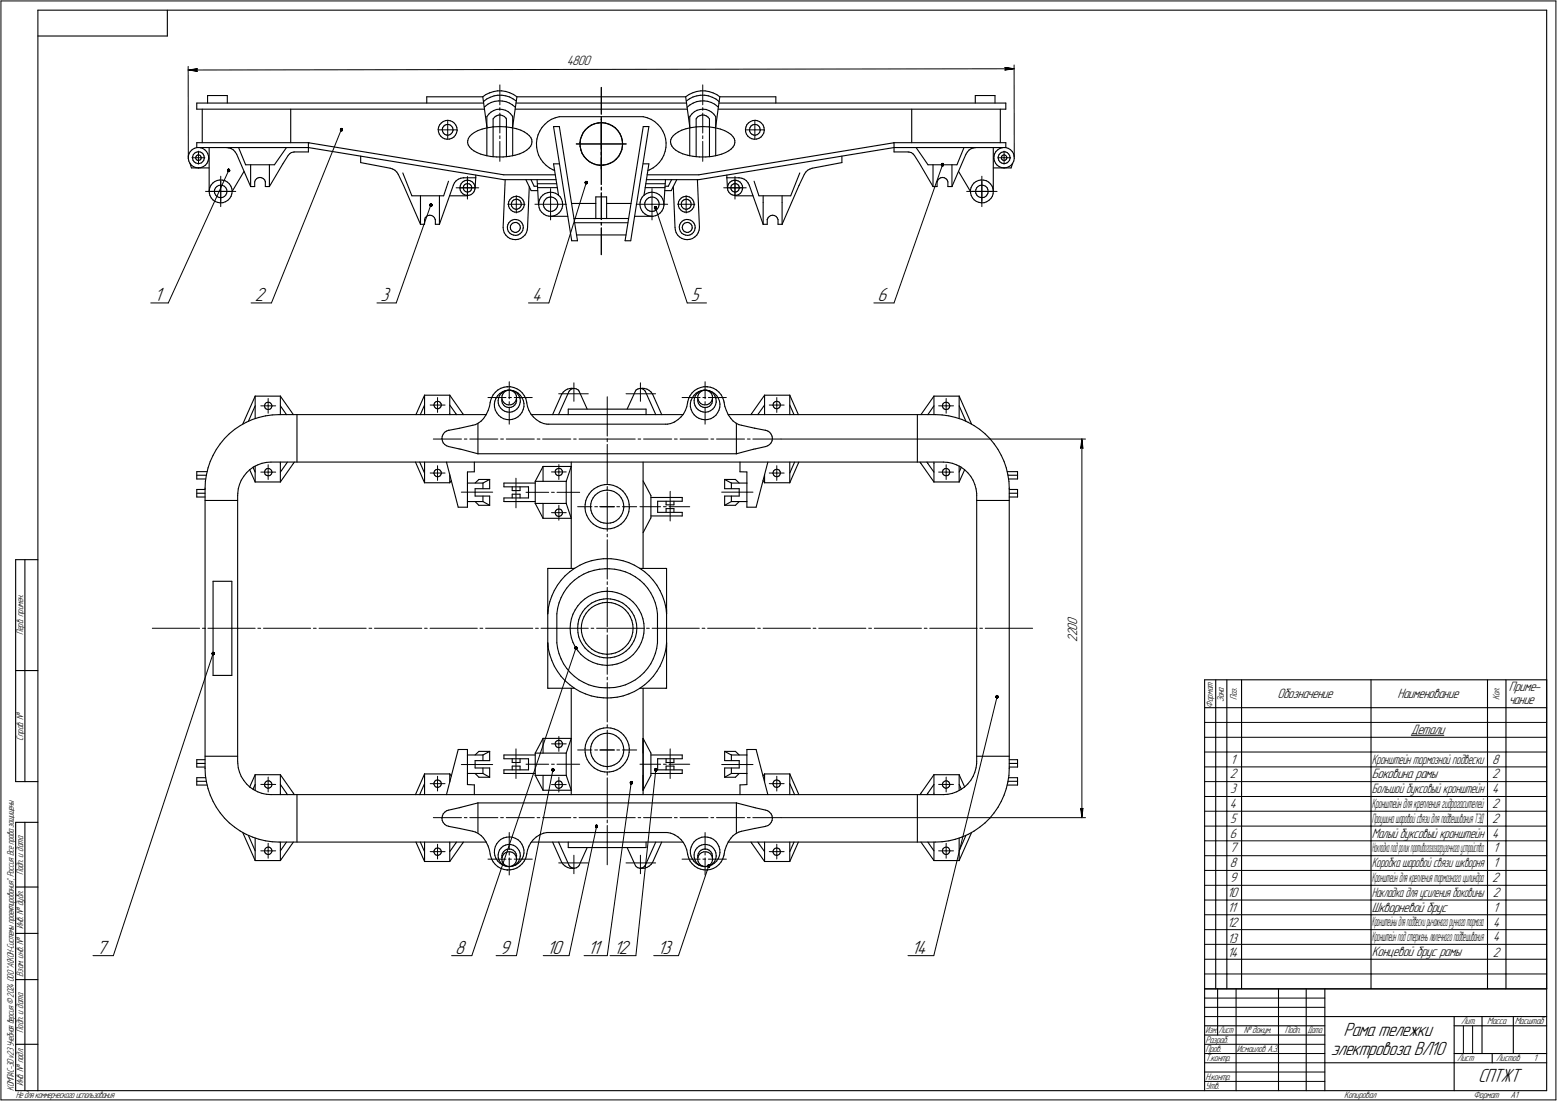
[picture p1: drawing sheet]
<svg xmlns="http://www.w3.org/2000/svg" width="842mm" height="595mm" viewBox="0 0 842 595" stroke-linecap="round" stroke-linejoin="round" font-family="sans-serif">
<defs><g id="words">
<g font-size="10.9">
<text x="84" y="163">1</text>
<text x="138" y="163">2</text>
<text x="206" y="163">3</text>
<text x="288" y="163">4</text>
<text x="374" y="163">5</text>
<text x="475" y="163">6</text>
<text x="52" y="516">7</text>
<text x="246" y="516">8</text>
<text x="270" y="516">9</text>
<text x="296" y="516">10</text>
<text x="318" y="516">11</text>
<text x="332" y="516">12</text>
<text x="356" y="516">13</text>
<text x="493" y="516">14</text>
<text x="727" y="560">Рама тележки</text>
<text x="720" y="570">электровоза ВЛ10</text>
<text x="799" y="585">СПТЖТ</text>
</g>
<g font-size="7.8">
<text x="306" y="35">4800</text>
<text x="583" y="341" transform="rotate(-90 583 341)">0</text>
<text x="583" y="347" transform="rotate(-90 583 347)">2</text>
<text x="691" y="377">Обозначение</text>
<text x="756" y="377">Наименование</text>
<text x="816" y="374">Приме-</text>
<text x="816" y="381">чание</text>
<text x="763" y="397">Детали</text>
<text x="666" y="413">1</text>
<text x="807" y="413">8</text>
<text x="665" y="421">2</text>
<text x="742" y="421">Боковина рамы</text>
<text x="807" y="421">2</text>
<text x="665" y="429">3</text>
<text x="807" y="429">4</text>
<text x="665" y="437">4</text>
<text x="807" y="437">2</text>
<text x="665" y="445">5</text>
<text x="807" y="445">2</text>
<text x="665" y="453">6</text>
<text x="807" y="453">4</text>
<text x="665" y="461">7</text>
<text x="808" y="461">1</text>
<text x="665" y="469">8</text>
<text x="808" y="469">1</text>
<text x="665" y="477">9</text>
<text x="807" y="477">2</text>
<text x="664" y="485">1</text>
<text x="666" y="485">0</text>
<text x="807" y="485">2</text>
<text x="664" y="493">11</text>
<text x="742" y="493">Шкворневой брус</text>
<text x="808" y="493">1</text>
<text x="664" y="501">1</text>
<text x="666" y="501">2</text>
<text x="808" y="501">4</text>
<text x="664" y="509">13</text>
<text x="808" y="509">4</text>
<text x="664" y="517">14</text>
<text x="742" y="517">Концевой брус рамы</text>
<text x="807" y="517">2</text>
</g>
<text font-size="7.7" x="742" y="453">Малый буксовый кронштейн</text>
<g font-size="7.6">
<text x="742" y="413">Кронштейн тормозной подвески</text>
<text x="742" y="429">Большой буксовый кронштейн</text>
<text x="742" y="469">Коробка шаровой связи шкворня</text>
<text x="742" y="485">Накладка для усиления боковины</text>
</g>
<text font-size="7.5" x="742" y="437">Кронштейндлякреплениягидрогасителей</text>
<g font-size="7.4">
<text x="742" y="445">П</text>
<text x="744" y="445">роушинашаровойсвязидляподвешиванияТЭД</text>
<text x="742" y="461">Н</text>
<text x="743" y="461">акладкаподроликпротивогазозагрузочногоустройства</text>
<text x="742" y="477">К</text>
<text x="744" y="477">ронштейндлякреплениятормозногоцилиндра</text>
<text x="742" y="501">К</text>
<text x="743" y="501">ронштейныдляподвескирычажногоручноготормоза</text>
<text x="742" y="509">К</text>
<text x="743" y="509">ронштейнподстерженьлюлечногоподвешивания</text>
</g>
<g font-size="5.4">
<text x="13" y="343" transform="rotate(-90 13 343)">Перв. примен.</text>
<text x="656" y="382" transform="rotate(-90 656 382)">Формат</text>
<text x="662" y="380" transform="rotate(-90 662 380)">Зона</text>
<text x="669" y="378" transform="rotate(-90 669 378)">Поз.</text>
<text x="811" y="378" transform="rotate(-90 811 378)">Кол.</text>
<text x="13" y="400" transform="rotate(-90 13 400)">Справ. №</text>
<text x="13" y="473" transform="rotate(-90 13 473)">Подп. и дата</text>
<text x="13" y="502" transform="rotate(-90 13 502)">Инв. № дубл.</text>
<text x="7" y="524" transform="rotate(-90 7 524)">&quot;АСКОН-Системыпроектирования&quot;, Рос ия. Всеправазащищены.</text>
<text x="13" y="528" transform="rotate(-90 13 528)">Взам. инв. №</text>
<text x="790" y="554">Лит.</text>
<text x="804" y="554">Масса</text>
<text x="819" y="554">Масштаб</text>
<text x="13" y="558" transform="rotate(-90 13 558)">Подп. и дата</text>
<text x="652" y="564">Разраб.</text>
<text x="673" y="559">№ докум.</text>
<text x="695" y="559">Подп.</text>
<text x="652" y="569">Пров.</text>
<text x="669" y="569">Исмаилов А.З.</text>
<text x="652" y="574">Т.контр.</text>
<text x="788" y="574">Лист</text>
<text x="809" y="574">Листов</text>
<text x="829" y="574">1</text>
<text x="13" y="587" transform="rotate(-90 13 587)">Инв. № подл.</text>
<text x="652" y="584">Н.контр.</text>
<text x="7" y="590" transform="rotate(-90 7 590)">КОМПАС-3Dv23Учебнаяверсия©2024О</text>
<text x="8" y="594">Недлякоммерческогоиспользования</text>
<text x="652" y="589">Утв.</text>
<text x="727" y="594">Копировал</text>
<text x="797" y="594">Формат</text>
<text x="817" y="594">A1</text>
</g>
<g font-size="5.3">
<text x="652" y="559">Изм.</text>
<text x="659" y="559">Лист</text>
<text x="707" y="559">Дата</text>
</g>
</g></defs>
<g fill="none" stroke="#000" stroke-width=".54">
<path d="M1 1v594zM1 1h841zM842 1v594zM102 36v50zM102 38l5-1zM102 38l5 1zM102 38l446-1zM106 38l1 1zM107 37l-1 1zM543 38l5-1zM543 36l1 1zM543 36l5 1z"/>
<path d="M544 37l-1 1zM548 35l1 50zM270 58v2zM270 46v11zM325 47v15zM380 58v2zM380 46v11zM185 70l-38 94zM237 70h5zM242 70h5zM242 70v5zM242 65v5z"/>
<path d="M270 76v11zM270 73v2zM270 61v11zM312 78h13zM325 63v2zM325 66v15zM325 78h14zM325 78v13zM325 64v14zM380 76v11zM380 73v2zM380 61v11z"/>
<path d="M403 70h5zM408 70h5zM408 70v5zM408 65v5zM104 85h3zM107 85h4zM107 85v4zM107 82v3zM119 98v5zM119 95v8zM124 92l-33 72zM253 97v5z"/>
<path d="M253 95v7zM317 99l-20 65zM325 82v2zM325 85v15zM398 97v5zM398 95v7zM510 89l-26 75zM531 98v5zM531 95v8zM540 85h3zM543 85h4zM543 85v4z"/>
<path d="M543 82v3zM111 103h8zM114 103h5zM119 103h6zM119 103v6zM119 103h9zM119 103v9zM233 111l-19 53zM247 102h6zM249 102h4zM253 102h4zM253 102v4z"/>
<path d="M253 102h6zM253 102v6zM275 110h4zM279 110h5zM279 110v5zM279 106v4zM289 110h9zM298 110h8zM298 110v9zM298 102v8zM325 101v2zM325 104v15z"/>
<path d="M344 110h9zM353 110h8zM353 110v9zM353 102v8zM354 112l18 52zM366 110h5zM371 110h5zM371 110v5zM371 106v4zM391 102h7zM393 102h5zM398 102h4z"/>
<path d="M398 102v4zM398 102h6zM398 102v6zM523 103h8zM526 103h5zM531 103h5zM531 103v6zM531 103h8zM531 103v9zM325 120v2zM325 123v15zM82 164h9z"/>
<path d="M136 164h11zM204 164h10zM286 164h11zM372 164h10zM473 164h11zM141 219h4zM145 219h4zM145 215v4zM145 219v4zM233 219h4zM237 219h4zM237 215v4z"/>
<path d="M237 219v4zM264 215h10zM275 215h2zM275 217v2zM275 206v10zM278 215h10zM302 213h16zM310 207v10zM328 214v22zM339 213h16zM346 207v10zM369 215h10z"/>
<path d="M380 215h2zM381 217v2zM381 206v10zM383 215h10zM416 219h4zM420 219h4zM420 215v4zM420 219v4zM508 219h4zM512 219h4zM512 215v4zM512 219v4z"/>
<path d="M234 237h16zM251 237h2zM254 237h15zM271 237h1zM274 237h15zM275 220v9zM290 237h2zM293 237h16zM310 237h2zM313 237h15zM328 237v2zM328 237h16z"/>
<path d="M345 237h2zM348 237h15zM365 237h1zM368 237h15zM381 220v9zM384 237h2zM388 237h15zM404 237h2zM407 237h15zM422 237h165zM585 237l1 5zM585 237l-1 5z"/>
<path d="M585 237v205zM141 255h4zM145 255h4zM145 255v4zM145 251v4zM233 256h4zM237 256h4zM237 256v4zM237 252v4zM279 258v16zM298 255h4zM302 255h4z"/>
<path d="M302 251v4zM302 255v4zM328 240v21zM416 256h4zM420 256h4zM420 256v4zM420 252v4zM508 255h4zM512 255h4zM512 255v4zM512 251v4zM584 242h1z"/>
<path d="M585 242h1zM250 266h16zM284 266h13zM298 266h2zM298 277h4zM301 266h13zM302 277h4zM302 277v4zM302 273v4zM312 274h8zM322 274h1zM324 274h8z"/>
<path d="M325 274h7zM328 263v1zM328 266v21zM334 274h1zM337 274h7zM346 274h11zM359 274h1zM362 274h11zM362 266v16zM390 266h17zM328 289v1zM328 292v21z"/>
<path d="M328 314v2zM328 317v22zM82 340h26zM109 340h2zM112 340h26zM139 340h2zM142 340h26zM170 340h1zM173 340h25zM200 340h1zM203 340h25zM230 340h1z"/>
<path d="M233 340h25zM260 340h1zM263 340h25zM290 340h1zM293 340h25zM320 340h1zM323 340h25zM350 340h1zM353 340h25zM380 340h1zM383 340h25zM410 340h1z"/>
<path d="M413 340h25zM440 340h1zM443 340h25zM470 340h1zM473 340h25zM500 340h1zM503 340h25zM530 340h1zM533 340h25zM115 353l-54 164zM311 350l-56 167zM328 340v2z"/>
<path d="M328 343v21zM328 366v1zM328 369v21zM539 377l-34 140zM302 398v4zM328 392v1zM328 395v21zM652 390h6zM652 399h6zM658 390h6zM658 399h6zM664 390h7z"/>
<path d="M664 399h7zM671 390h71zM671 399h71zM742 390h63zM742 399h63zM763 397h18zM805 390h9zM805 399h9zM814 390h23zM814 399h23zM237 420v4zM250 413h16z"/>
<path d="M279 405v16zM284 413h13zM298 413h2zM298 402h4zM299 416l-20 101zM301 413h13zM302 402h4zM302 402v4zM312 405h8zM322 405h1zM324 405h8zM325 405h7z"/>
<path d="M328 417v2zM334 405h1zM337 405h7zM346 413h11zM355 416l-11 101zM359 413h1zM362 413h11zM362 405v16zM390 413h17zM420 420v4zM652 406h6zM652 415h6z"/>
<path d="M658 406h6zM658 415h6zM664 406h7zM664 415h7zM671 406h71zM671 415h71zM742 406h63zM742 415h63zM805 406h9zM805 415h9zM814 406h23zM814 415h23z"/>
<path d="M141 424h4zM145 424h4zM145 420v4zM145 424v4zM233 424h4zM237 424h4zM237 424v4zM298 424h4zM302 424h4zM302 424v4zM302 420v4zM328 420v22z"/>
<path d="M341 423l-13 94zM416 424h4zM420 424h4zM420 424v4zM508 424h4zM512 424h4zM512 420v4zM512 424v4zM584 437l1 5zM584 437h1zM585 437h1zM586 437l-1 5z"/>
<path d="M652 422h6zM652 431h6zM652 438h6zM658 422h6zM658 431h6zM658 438h6zM664 422h7zM664 431h7zM664 438h7zM671 422h71zM671 431h71zM671 438h71z"/>
<path d="M742 422h63zM742 431h63zM742 438h63zM805 422h9zM805 431h9zM805 438h9zM814 422h23zM814 431h23zM814 438h23zM141 460h4zM145 460h4zM145 460v4z"/>
<path d="M145 456v4zM234 442h16zM237 456v4zM251 442h2zM254 442h15zM271 442h1zM274 442h15zM275 450v9zM290 442h2zM293 442h16zM310 442h2zM313 442h15z"/>
<path d="M323 447l-15 70zM328 443v2zM328 446v21zM328 442h16zM345 442h2zM348 442h15zM365 442h1zM368 442h15zM381 450v9zM384 442h2zM388 442h15zM404 442h2z"/>
<path d="M407 442h15zM420 456v4zM422 442h165zM508 460h4zM512 460h4zM512 460v4zM512 456v4zM652 447h6zM652 454h6zM658 447h6zM658 454h6zM664 447h7z"/>
<path d="M664 454h7zM671 447h71zM671 454h71zM742 447h63zM742 454h63zM805 447h9zM805 454h9zM814 447h23zM814 454h23zM233 460h4zM237 460h4zM237 460v4z"/>
<path d="M264 464h10zM275 464h2zM275 461v1zM275 464v9zM278 464h10zM302 466h16zM310 462v10zM339 466h16zM346 462v10zM369 464h10zM380 464h2zM381 461v1z"/>
<path d="M381 464v9zM383 464h10zM383 468l-16 49zM416 460h4zM420 460h4zM420 460v4zM652 463h6zM652 470h6zM652 479h6zM658 463h6zM658 470h6zM658 479h6z"/>
<path d="M664 463h7zM664 470h7zM664 479h7zM671 463h71zM671 470h71zM671 479h71zM742 463h63zM742 470h63zM742 479h63zM805 463h9zM805 470h9zM805 479h9z"/>
<path d="M814 463h23zM814 470h23zM814 479h23zM652 486h6zM652 494h6zM658 486h6zM658 494h6zM664 486h7zM664 494h7zM671 486h71zM671 494h71zM742 486h63z"/>
<path d="M742 494h63zM805 486h9zM805 494h9zM814 486h23zM814 494h23zM50 517h11zM244 517h11zM268 517h11zM294 517h14zM316 517h12zM330 517h14zM354 517h13z"/>
<path d="M491 517h14zM652 502h6zM652 510h6zM652 518h6zM658 502h6zM658 510h6zM658 518h6zM664 502h7zM664 510h7zM664 518h7zM671 502h71zM671 510h71z"/>
<path d="M671 518h71zM742 502h63zM742 510h63zM742 518h63zM805 502h9zM805 510h9zM805 518h9zM814 502h23zM814 510h23zM814 518h23zM652 539h65zM652 526h6z"/>
<path d="M658 526h6zM664 526h7zM671 526h71zM742 526h63zM805 526h9zM814 526h23zM652 544h65zM652 549h65zM791 554v15zM796 554v15zM652 564h65zM652 569h65z"/>
<path d="M652 574h65zM652 579h65zM1 595h841zM652 585h65z"/>
</g>
<g fill="none" stroke="#000" stroke-width=".59">
<path d="M20 6v584zM20 6h817zM20 19h71zM91 6v13zM837 6v584zM106 56v3zM106 59h156zM106 56h156zM109 59v18zM112 52v4zM112 52h11zM123 52v4z"/>
<path d="M157 59v18zM231 52h30zM231 52v4zM261 52l2 16zM261 52l2-1zM262 55h.1M262 55l1-1zM262 58h.1M262 58l2-2zM263 51l2-1zM263 54l2-1zM264 56l2-1z"/>
<path d="M265 50h2zM265 53l2-1zM266 55h2zM267 50l2-1zM267 60l1-1zM267 52l2-1zM268 55h2zM268 59h2zM269 49h2zM269 51h2zM270 55h2zM270 59h2z"/>
<path d="M271 49h3zM271 51l3 1zM272 55h2zM272 59l1 1zM273 60h2zM274 49l2 1zM274 52h2zM274 55l2 1zM276 56l1 1zM276 52l1 1zM276 50l2 1zM277 57l2 1z"/>
<path d="M277 53l2 2zM278 51l2 1zM279 59h46zM279 56h46zM280 52l-3 16zM280 52h45zM325 59h47zM325 56h46zM325 52h46zM371 52l2 16zM371 52l2-1zM371 55l2-2z"/>
<path d="M372 58l1-1zM373 51l2-1zM373 53l2-1zM373 57l2-1zM375 50l2-1zM375 52h2zM375 56l2-1zM377 55h2zM377 49h2zM377 52l2-1zM377 60l2-1zM379 59h1z"/>
<path d="M379 55h2zM379 51h2zM379 49h2zM380 59h2zM381 55h2zM381 51l2 1zM381 49l3 1zM382 59l1 1zM383 55h2zM383 52l2 1zM383 60l2 1zM384 50h2z"/>
<path d="M385 55l2 1zM385 53l2 1zM386 50l2 1zM387 56l1 2zM387 54l2 1zM388 51l1 1zM388 58h1zM388 59h156zM389 55h.1M389 56h155zM389 52l-2 16zM389 52h31z"/>
<path d="M420 52v4zM493 59v18zM527 52h11zM527 52v4zM538 52v4zM541 59v18zM544 56v3zM106 77h61zM106 80h61zM106 77v3zM108 80h.1M108 80h2z"/>
<path d="M113 80v23zM123 80h1zM124 80h1zM129 80l4 9zM155 80l-7 9zM167 80l105 17zM167 77h.1M167 77v3zM167 80v2zM167 77l105 17zM237 70v1zM237 71l1 1z"/>
<path d="M237 69v1zM238 72v2zM238 67l-1 2zM238 74h1zM239 66h1zM239 66l-1 1zM239 70v1zM239 74l1 1zM239 71l1 1zM239 69v1zM240 66l1-1zM240 72v1z"/>
<path d="M240 68h1zM240 68l-1 1zM240 73h1zM240 75h2zM241 68l1-1zM241 65h1zM241 73h1zM242 67h1zM242 75h1zM242 65h2zM242 73h1zM243 67l1 1z"/>
<path d="M243 75h1zM243 73l1-1zM244 65l1 1zM244 68h.1M244 68l1 1zM244 75l1-1zM245 71l-1 1zM245 66l1 1zM245 69v1zM245 71h.1M246 67l1 1zM246 73l-1 1z"/>
<path d="M247 68v1zM247 72l-1 1zM247 69v1zM247 71v1zM247 70v1zM253 77v1zM253 76v1zM253 78l1 1zM253 75v1zM254 79l1 2zM254 74l-1 1zM255 73l2-1z"/>
<path d="M255 73l-1 1zM257 72l1-1zM258 71l3-1zM261 70l3-1zM263 63v5zM263 68v16zM264 69h3zM264 62l-1 1zM264 62l2-1zM266 61l1-1zM267 64v4zM267 68v17z"/>
<path d="M267 69l3-1zM267 63v1zM267 63h1zM268 63l1-1zM269 62h2zM270 68l4 1zM271 62h1zM272 62l1 1zM273 63l1 1zM274 64h.1M274 69h3zM274 64v4z"/>
<path d="M274 68v17zM275 60l1 1zM276 61l1 2zM277 69l2 1zM277 63h.1M277 63v5zM277 68v16zM279 70h3zM282 70l2 1zM284 71l1 1zM285 72l1 1zM286 73l1 1z"/>
<path d="M287 79l-1 1zM287 74l1 2zM288 78l-1 1zM288 76v1zM288 77v1zM290 77v3zM290 80l1 2zM290 75v2zM291 73l-1 2zM292 71l-1 2zM293 69l-1 2zM295 67l1-1z"/>
<path d="M295 67l-2 2zM296 66l2-1zM298 65l2-1zM299 68l10 62zM299 68h4zM300 64l3-1zM303 68l9 62zM303 63h22zM314 77v2zM314 79v2zM314 75v2zM315 73l-1 2z"/>
<path d="M315 72v1zM317 70l1-1zM317 70l-2 2zM318 69l2-1zM320 68l2-1zM322 67l2-1zM324 66h1zM325 63h23zM325 66l2 1zM327 67h2zM329 67l2 1zM331 68l2 1z"/>
<path d="M333 69l1 2zM334 71l1 1zM335 72l1 2zM336 74l1 2zM337 76v2zM337 79l-1 2zM337 78v1zM348 68l-10 62zM348 68h3zM348 63l2 1zM350 64l2 1zM351 68l-10 62z"/>
<path d="M352 65l2 1zM354 66l2 1zM356 67l1 2zM357 69l1 2zM358 71l1 2zM359 73l1 2zM360 75v2zM360 80v2zM360 77v3zM363 77v1zM363 76v1zM363 78v1z"/>
<path d="M363 74v2zM363 79l1 1zM364 73l-1 1zM364 73l1-1zM365 72l2-1zM367 71l2-1zM369 70h2zM371 70l3-1zM373 63v5zM373 68v16zM373 63h.1M374 69h3z"/>
<path d="M374 61l2-1zM374 61l-1 2zM376 60h1zM377 64v4zM377 68v17zM377 64h.1M377 69l3-1zM378 63l1-1zM378 63l-1 1zM379 62h1zM380 62h1zM380 68l4 1z"/>
<path d="M381 62l1 1zM382 63h1zM383 63l1 1zM384 69h3zM384 64v4zM384 68v17zM385 61l1 1zM386 62l1 1zM387 69l3 1zM387 63v5zM387 68v16zM390 70l2 1z"/>
<path d="M392 71l2 1zM394 72l1 1zM395 73l1 1zM396 74l1 1zM396 79l-1 2zM397 75v1zM397 78l-1 1zM397 76v1zM397 77v1zM403 70v1zM403 71l1 1zM403 69v1z"/>
<path d="M404 72v2zM404 67l-1 2zM404 74h1zM405 66h1zM405 66l-1 1zM405 70v1zM405 71l1 1zM405 74l2 1zM406 69l-1 1zM406 72l1 1zM406 66l1-1zM406 68h1z"/>
<path d="M406 68v1zM407 73h1zM407 75h1zM407 68l1-1zM407 65h1zM408 73h1zM408 67h1zM408 75h1zM408 65h2zM409 73h.1M409 67l1 1zM409 75h1z"/>
<path d="M409 73l1-1zM410 65l1 1zM410 68h1zM410 75l2-1zM411 68v1zM411 71l-1 1zM411 66l1 1zM411 69v1zM411 71h.1M412 67l1 1zM412 73v1zM413 68v1z"/>
<path d="M413 72l-1 1zM413 69v1zM413 71v1zM413 70v1zM483 77h.1M484 77v3zM484 77h60zM484 80h60zM484 80v2zM495 80l7 9zM521 80l-3 9zM527 80h1z"/>
<path d="M537 80v23zM542 80h.1M544 77v3zM544 80h1zM102 84v2zM102 86v1zM102 87l1 1zM102 83v1zM103 88l1 1zM103 88l1 3zM103 82l-1 1zM104 91h3z"/>
<path d="M104 89l1 1zM104 81l1-1zM104 81l-1 1zM104 86v1zM104 85v1zM104 87h1zM105 84l-1 1zM105 90l1 1zM105 87l1 1zM105 80h1zM105 83l1-1zM105 83v1z"/>
<path d="M106 86h.1M106 88h1zM106 85v1zM106 91h1zM106 82h1zM106 86l1 1zM106 84h1zM106 84v1zM107 87h.1M107 84h1zM107 88h1zM107 82h1z"/>
<path d="M107 91h2zM107 87h1zM107 91h6zM108 84h.1M108 88h1zM108 87l1-1zM108 84l1 1zM108 82l1 1zM109 85h.1M109 91l1-1zM109 85v1zM109 88l1-1z"/>
<path d="M109 83h1zM110 80l1 1zM110 83v1zM110 90l1-1zM110 87h.1M110 84v1zM110 86v1zM110 86h.1M111 81l1 1zM112 82v1zM112 88l-1 1zM112 83l1 1z"/>
<path d="M113 87l-1 1zM113 84v2zM113 86v1zM115 99l1-1zM115 99l-1 1zM116 98h2zM118 98l1-1zM119 97h1zM120 97l2 1zM122 98h1zM123 98l1 1zM124 99l1 2z"/>
<path d="M125 80l1 1zM126 81l1 1zM127 82l1 1zM128 83l8 18zM132 93l-6 10zM133 89h15zM136 89v12zM138 98v3zM138 97v1zM139 97h-1zM139 97l1-1zM140 96h1z"/>
<path d="M141 96h1zM142 96v1zM142 97h1zM143 97l1 1zM144 98v3zM144 98h.1M146 89v12zM153 88l-7 13zM156 84l-3 4zM157 83l-1 1zM157 83l1-1zM158 82h1z"/>
<path d="M159 82h.1M159 82h8zM195 88l16 3zM195 84v4zM211 91h1zM212 91l2 1zM214 92l1 1zM215 93v1zM215 94l3 6zM218 93l5 13zM243 98l-3 8zM246 99l-1 1z"/>
<path d="M247 98l-1 1zM247 98l1-1zM248 97l1-1zM249 96h2zM249 99v1zM250 98h1zM250 98l-1 1zM251 96h.1M251 96h6zM251 98l1-1zM251 100l1-1zM251 100h.1"/>
<path d="M252 99h1zM252 97h1zM253 99h1zM253 97l2 1zM254 99l1 1zM255 100v1zM255 98h1zM255 81l1 1zM256 98v1zM256 82h2zM256 99l1 1zM257 95v1z"/>
<path d="M257 96v6zM258 82l2 1zM260 83l2 1zM262 84l3 1zM265 85h4zM269 85h3zM272 85l4-1zM272 94h28zM272 97h29zM273 97l-1 26zM276 84h3zM279 84l2-1z"/>
<path d="M281 83l2-1zM283 82l2-1zM284 97l3 6zM285 81l1-1zM287 97l2 4zM290 97l1 13zM291 82v2zM291 99h10zM291 84l1 2zM292 86l2 2zM294 88l1 1zM295 89l2 2z"/>
<path d="M297 91l2 1zM299 92h1zM299 89l3 17zM299 89h4zM314 81l1 2zM315 83l1 2zM316 85l1 1zM317 86l2 1zM319 87l1 1zM320 88l2 1zM322 89h2zM324 89h2z"/>
<path d="M326 89h2zM328 89l2-1zM330 88l2-1zM332 87l1-1zM335 84l-2 2zM336 83l-1 1zM336 81v2zM348 89h3zM349 99h11zM350 97h28zM350 94h28zM350 92h1z"/>
<path d="M351 89l-3 17zM351 92l2-1zM353 91l2-2zM357 88l-2 1zM358 86l-1 2zM359 84l-1 2zM360 82l-1 2zM360 97l-1 13zM363 97l-2 4zM364 80l2 1zM366 81l1 1zM366 97l-3 6z"/>
<path d="M367 82l2 1zM369 83l3 1zM372 84h3zM375 84l3 1zM377 97l1 26zM378 94l105-17zM378 97l106-17zM378 85h4zM382 85h3zM385 85l3-1zM388 84l2-1zM390 83l2-1z"/>
<path d="M392 82h2zM393 96h7zM393 95v1zM393 96v6zM394 99v1zM394 82l1-1zM395 98h1zM395 98l-1 1zM396 98l1-1zM396 100l1-1zM396 100h-1zM397 99h1z"/>
<path d="M397 97h1zM398 99h.1M398 97l1 1zM398 99l1 1zM399 100l1 1zM399 98h1zM400 96h.1M400 96h1zM400 98l1 1zM401 99v1zM401 96l2 1zM403 97l1 1z"/>
<path d="M404 98l1 1zM405 99v1zM408 98l2 8zM433 93l-5 13zM435 94l-3 6zM436 93l-1 1zM436 93l1-1zM437 92l1-1zM438 91h1zM439 91l16-3zM455 84v4zM484 82h7z"/>
<path d="M491 82h1zM492 82h1zM493 82l1 1zM494 83l1 1zM495 84l2 4zM497 88l8 13zM502 89h16zM505 89v12zM507 98v3zM507 98h.1M507 97v1zM508 97l1-1z"/>
<path d="M508 97h-1zM509 96h1zM510 96h1zM511 96l1 1zM512 97h.1M512 97l1 1zM513 98v3zM515 89v12zM518 93l7 10zM522 83l-7 18zM523 82l-1 1zM524 81l-1 1z"/>
<path d="M524 81l1-1zM525 80h2zM527 99l1-1zM527 99l-1 1zM528 98h1zM529 98l2-1zM531 97h1zM532 97l1 1zM533 98h2zM535 98l1 1zM536 99l1 2zM537 91h6z"/>
<path d="M538 86v1zM538 84v2zM538 87v1zM538 83v1zM538 88l1 1zM539 82l-1 1zM539 82l1-1zM539 89l1 1zM540 81l1-1zM540 85v1zM540 86v1zM540 87h1z"/>
<path d="M540 84v1zM540 90l2 1zM541 87l1 1zM541 80h1zM541 83l1-1zM541 83l-1 1zM542 85v1zM542 86h.1M542 88h1zM542 91h1zM542 86v1zM542 82h1z"/>
<path d="M542 84h1zM542 84v1zM542 87h1zM543 84h.1M543 88h1zM543 82h1zM543 91h4zM543 91h1zM543 87h1zM543 84h1zM544 88h1zM544 87v-1z"/>
<path d="M544 84v1zM544 82l1 1zM544 85h1zM544 91l2-1zM545 85l-1 1zM545 85h.1M545 88v-1zM545 83h1zM545 80l1 1zM546 83v1zM546 90l1-1zM546 87h-1z"/>
<path d="M546 84v1zM546 86v1zM546 86h.1M546 81l1 1zM547 82l1 1zM548 88l-1 3zM548 88l-1 1zM548 83v1zM548 87v1zM548 84l1 2zM549 86l-1 1zM113 103v1z"/>
<path d="M113 104l1 2zM113 101v2zM114 106v1zM114 100l-1 1zM114 107l1 1zM115 108l1 1zM116 104v1zM116 102v2zM116 105h1zM116 109h2zM117 102h-1zM117 105v1z"/>
<path d="M117 101l1-1zM117 101v1zM117 106l1 1zM118 109l1 1zM118 100h1zM118 107h1zM119 110h2zM119 100h1zM119 107h1zM120 100l1 1zM120 107l1-1zM121 110l1-1z"/>
<path d="M121 101h1zM122 109l1-1zM122 101l1 1zM122 105l-1 1zM123 102v1zM123 104l-1 1zM123 103v1zM123 108l1-1zM125 101v1zM125 106l-1 1zM125 102l1 1zM125 105v1z"/>
<path d="M126 103l-1 2zM136 101h2zM144 101h2zM218 100l9 21zM223 106h17zM227 109v12zM227 106v3zM230 119v2zM230 118v1zM231 117l-1 1zM231 117h.1M231 117l1-1z"/>
<path d="M232 116l2 1zM234 117h.1M234 117l1 1zM235 118v1zM235 119h.1M235 119v2zM238 109v12zM238 106v3zM243 106h10zM245 100l-7 21zM249 102v1zM249 100v2z"/>
<path d="M249 103v1zM249 104l1 1zM250 105h1zM251 101v1zM251 102v1zM251 100v1zM251 103l1 1zM251 105l1 1zM252 104h1zM252 106h2zM253 104h.1M253 104l1-1z"/>
<path d="M254 106l1-1zM255 105h1zM255 103h-1zM255 101v1zM255 102v1zM255 102h.1M256 104v1zM257 100v2zM257 103l-1 1zM257 102v1zM275 110v1zM275 111l1 2z"/>
<path d="M275 109v1zM276 113h.1M276 108l-1 1zM276 120l1-1zM276 120h-1zM276 113l1 1zM277 111v1zM277 107l1-1zM277 107l-1 1zM277 110v1zM277 112h.1M277 119h1z"/>
<path d="M277 109l1-1zM277 109v1zM277 114l1 1zM277 112l1 1zM278 106h1zM278 108h1zM278 113h1zM278 119h1zM278 115h1zM279 108h1zM279 106h1zM279 113h1z"/>
<path d="M279 119h2zM279 115l2-1zM280 108h1zM280 113h1zM280 106l1 1zM281 108v1zM281 119l1 1zM281 114h1zM281 113v-1zM281 107h1zM281 109h1zM282 120v1z"/>
<path d="M282 109v1zM282 114l1-1zM282 111l-1 1zM282 110v1zM282 107l1 1zM283 108v1zM283 112v1zM283 109l1 1zM284 111l-1 1zM284 110v1zM286 101l-1 22zM287 103h4z"/>
<path d="M289 101h2zM291 101h10zM291 111l1 1zM291 109v2zM292 112v2zM292 108l-1 1zM292 114l1 1zM293 107l-1 1zM293 115l1 1zM294 105h1zM294 105l-1 2zM294 111v1z"/>
<path d="M294 110v1zM294 116l1 1zM294 112l1 1zM294 109v1zM295 105l1-1zM295 113l1 1zM295 108l1-1zM295 108l-1 1zM295 117h2zM296 114h1zM296 107h1zM296 104h2z"/>
<path d="M297 114h1zM297 117h1zM297 107h1zM298 104h1zM298 117h9zM298 114h1zM298 107h1zM298 117h2zM299 114h1zM299 104h1zM299 107h1zM300 117l1-1z"/>
<path d="M300 114l1-1zM300 107l1 1zM300 104l2 1zM301 108v1zM301 116l1-1zM301 112v1zM301 109l1 1zM302 111l-1 1zM302 111h.1M302 105l1 1zM303 106l1 2zM303 114l-1 1z"/>
<path d="M304 108v1zM304 113l-1 1zM304 109v1zM304 111v2zM304 110v1zM309 110h13zM310 118h15zM322 106v12zM322 106h3zM325 118h15zM325 106h3zM328 106v12z"/>
<path d="M328 110h13zM343 117h10zM346 111v1zM346 109v2zM346 112l1 2zM347 108l-1 1zM347 114l1 1zM347 107v1zM348 115l1 1zM348 105h2zM348 105l-1 2zM349 110v1z"/>
<path d="M349 111v1zM349 116l1 1zM349 101h11zM349 112l1 1zM349 109v1zM350 113v1zM350 105l1-1zM350 108l1-1zM350 108l-1 1zM350 117h2zM350 114h1zM351 107h1z"/>
<path d="M351 104h1zM351 114h2zM352 117h1zM352 107h1zM352 104h2zM353 114h1zM353 107h1zM353 117h2zM354 114h1zM354 104h1zM354 107h1zM355 117l1-1z"/>
<path d="M355 114l1-1zM355 107l1 1zM355 104l2 1zM356 108v1zM356 116l1-1zM356 112v1zM356 109l1 1zM356 111v1zM356 111h.1M357 105l1 1zM358 106v2zM358 114l-1 1z"/>
<path d="M358 108l1 1zM359 113l-1 1zM359 109v1zM359 111v2zM359 110v1zM359 103h4zM360 101h1zM364 101l1 22zM367 110v1zM367 111v2zM367 109v1zM367 113h1z"/>
<path d="M368 108l-1 1zM368 113l1 1zM368 111l1 1zM368 107l1-1zM368 107v1zM369 110l-1 1zM369 112h.1M369 109l1-1zM369 109v1zM369 120l1-1zM369 120h-1zM369 114l1 1z"/>
<path d="M369 112l1 1zM369 106h2zM370 108h1zM370 113h1zM370 119h1zM370 115h1zM371 108h1zM371 106h1zM371 113h1zM371 119h1zM371 115l2-1zM372 108h.1"/>
<path d="M372 113h1zM372 106l1 1zM372 119h2zM372 108l1 1zM373 114h1zM373 113v-1zM373 107h1zM373 109h1zM374 119l1 1zM374 109v1zM374 111l-1 1zM374 110v1z"/>
<path d="M374 107l1 1zM374 113v1zM375 120v1zM375 108v1zM375 112l-1 1zM375 109v1zM375 111v1zM375 110v1zM393 102l1 1zM394 100l-1 2zM394 103v1zM394 104l1 1z"/>
<path d="M395 105h1zM395 101v1zM395 102l1 1zM395 100v1zM396 103v1zM396 105l1 1zM396 104h1zM397 106h1zM397 104h1zM398 106h9zM398 104l1-1zM398 106l1-1z"/>
<path d="M399 105h1zM400 103h-1zM400 101v1zM400 102v1zM400 102h.1M401 104l-1 1zM401 100l1 2zM401 103v1zM402 102l-1 1zM405 100l8 21zM410 106h18zM413 109v12z"/>
<path d="M413 106v3zM415 119h.1M415 119v2zM415 118v1zM416 117h1zM416 117l-1 1zM417 117l1-1zM418 116l1 1zM419 117h1zM420 117v1zM420 118l1 1zM421 119v2z"/>
<path d="M423 109v12zM423 106v3zM432 100l-9 21zM505 101h2zM513 101h2zM525 103v1zM525 104v2zM525 101v2zM525 106l1 1zM526 100l-1 1zM526 107l1 1zM527 108l1 1z"/>
<path d="M528 104v1zM528 102v2zM528 105h.1M528 109h1zM528 102h.1M528 105l1 1zM529 101l1-1zM529 101l-1 1zM529 106l1 1zM529 109l2 1zM530 100h1zM530 107h1z"/>
<path d="M531 110h1zM531 100h1zM531 107h1zM532 100l1 1zM532 107l1-1zM532 110l2-1zM533 101h1zM534 109l1-1zM534 101v1zM534 105l-1 1zM534 102v1zM534 104v1z"/>
<path d="M534 103v1zM535 108l1-1zM537 101v1zM537 106l-1 1zM537 102v1zM537 105v1zM537 103v2zM227 121h3zM235 121h3zM272 123v1zM272 124l1 2zM273 126l1 1z"/>
<path d="M274 127l1 1zM274 123v1zM274 124l1 1zM275 128l1 1zM275 121l-1 2zM275 125l1 1zM275 120v1zM276 126l1 1zM276 129h1zM276 123v1zM276 122v1zM276 124l1 1z"/>
<path d="M277 121h.1M277 121l-1 1zM277 127h1zM277 125h1zM277 121l1-1zM277 129l2 1zM278 125v1zM278 127h1zM278 120h1zM278 126h1zM279 130l1-1zM279 127h1z"/>
<path d="M279 120l1 1zM279 126l1-1zM280 121h1zM280 127l1-1zM280 125l1-1zM280 129h2zM281 121v1zM281 126h1zM281 122v1zM281 124h.1M281 123v1zM282 129l1-1z"/>
<path d="M282 121l1 1zM283 125l-1 1zM283 122v1zM283 128l1-1zM283 123v2zM283 123h.1M285 126l-1 1zM285 124v2zM285 123v1zM309 130h3zM311 120h14zM312 127h13z"/>
<path d="M325 127h14zM325 120h15zM338 130h3zM365 123v1zM365 124l1 2zM366 126v1zM366 127l1 1zM367 123l1 1zM367 128l2 1zM368 124v1zM368 121l-1 2zM368 125l1 1z"/>
<path d="M368 120v1zM369 126l1 1zM369 129h1zM369 123v1zM369 122v1zM369 124l1 1zM370 121h.1M370 121l-1 1zM370 127h1zM370 125h1zM370 129l2 1zM370 121l1-1z"/>
<path d="M371 125v1zM371 127h1zM371 120h1zM371 126h1zM372 130l1-1zM372 127h1zM372 120l1 1zM372 126l1-1zM373 121h1zM373 127l1-1zM373 129h1zM373 125l1-1z"/>
<path d="M374 121v1zM374 122v1zM374 126h1zM374 124h.1M374 123v1zM374 129l2-1zM375 121l1 1zM376 125l-1 1zM376 128l1-1zM376 122v1zM376 123v2zM376 123h.1"/>
<path d="M378 126l-1 1zM378 124v2zM378 123v1zM413 121h2zM421 121h2zM138 214v12zM138 214h14zM138 214l-7 15zM138 219l-4 9zM143 220h.1M143 219v1zM144 218h.1"/>
<path d="M144 218l-1 1zM144 218l1-1zM145 217l1 1zM146 218h.1M146 218l1 1zM147 219h.1M147 220h.1M152 214v10zM152 214l7 10zM152 219l3 5zM230 214v10zM230 214l-5 10z"/>
<path d="M230 214h13zM230 219l-3 5zM235 219v1zM235 218v1zM235 220l1 1zM235 218l1-1zM235 218h.1M236 217h1zM237 217h.1M237 217h1zM238 217l1 1zM238 220h.1"/>
<path d="M239 218v1zM239 219l-1 1zM239 219h.1M243 214v10zM243 214l7 10zM243 219l4 5zM265 220l-1 2zM265 218v2zM265 217v1zM266 215l-1 2zM267 213l-1 2zM267 218v2z"/>
<path d="M268 217l-1 1zM268 212l1-1zM268 212l-1 1zM268 215v2zM269 214l-1 1zM269 211l2-1zM269 216v2zM269 218l1 1zM270 215l-1 1zM270 219l1 1zM270 214v1zM270 213l-1 1z"/>
<path d="M270 213l2-1zM271 210l2-1zM271 213l1-1zM271 213l-1 1zM271 215l1 1zM271 217l1 1zM271 216v1zM272 214l-1 1zM272 216v1zM272 212l1-1zM272 218v1zM272 213v1z"/>
<path d="M272 217l1 1zM272 219l1 1zM273 212l1-1zM273 212l-1 1zM273 209h1zM273 218l1 1zM273 211h.1M273 220h1zM273 211h2zM274 211h1zM274 219h1zM274 209h.1"/>
<path d="M274 209h2zM275 211h1zM275 219h1zM276 211h1zM276 209h2zM276 211h2zM276 219l1-1zM277 211l1 1zM277 211l2 1zM277 218h1zM278 211l1 1zM278 220v-1z"/>
<path d="M278 209l2 1zM278 212l1 1zM279 213v1zM279 212l1 1zM279 217l-1 1zM279 218l-1 1zM279 214v1zM279 216v1zM279 215v1zM279 217v1zM280 210l1 1zM280 213l1 1z"/>
<path d="M281 214v1zM281 219l-1 1zM281 211l1 1zM281 215v2zM281 217v2zM281 217h.1M281 214l1 1zM282 215l1 1zM282 212l2 2zM283 216v2zM283 218v2zM283 220v1z"/>
<path d="M284 214v1zM284 215l1 2zM285 217v1zM285 218v2zM285 220l1 2zM304 213l-5 11zM305 212l-1 1zM305 212l1-1zM306 211l1-1zM307 210h1zM308 211l-6 13zM308 211l1-1z"/>
<path d="M308 211h.1M308 210h1zM309 210h1zM310 210h1zM311 210h1zM312 210l1 1zM313 211h.1M313 211l5 10zM344 211l-5 10zM344 211l1-1zM344 211h.1M345 210h1z"/>
<path d="M346 210h1zM346 210h2zM347 210h1zM348 210h.1M348 210l1 1zM348 210h2zM349 211h.1M349 211l6 13zM350 210l1 1zM351 211l1 1zM352 212l1 1zM353 213l5 11z"/>
<path d="M371 220v2zM372 218l-1 2zM372 217v1zM372 215v2zM373 214l-1 1zM373 218v2zM373 220l1 1zM374 216l-1 2zM374 212l2-1zM374 212l-1 2zM374 215v1zM375 214l-1 1z"/>
<path d="M375 216v2zM375 218l1 1zM376 215l-1 1zM376 211l1-1zM376 219l1 1zM376 214v1zM377 213l1-1zM377 213l-2 1zM377 213l-1 1zM377 210l2-1zM377 215l1 1zM377 217l1 1z"/>
<path d="M377 214v1zM377 216v1zM378 216v1zM378 218v1zM378 213l-1 1zM378 212l1-1zM378 217l1 1zM378 219l1 1zM379 212l1-1zM379 212l-1 1zM379 209h2zM379 218l1 1z"/>
<path d="M379 220h1zM379 211h2zM380 211h1zM380 219h1zM381 211h1zM381 209h2zM381 219h1zM382 211h1zM382 211h2zM383 209h.1M382 219l1-1zM382 209h2z"/>
<path d="M383 211l1 1zM384 211h.1M383 218h1zM384 211l1 1zM384 220v-1zM384 212l1 1zM384 209l2 1zM385 213v1zM385 212l1 1zM385 217l-1 1zM385 218l-1 1zM385 214v1z"/>
<path d="M385 216v1zM385 217v1zM385 215v1zM386 213l1 1zM386 210l2 1zM386 213l2 1zM387 214v1zM387 219l-1 1zM387 215v2zM387 217v2zM387 217h.1M388 211l1 1z"/>
<path d="M388 214l1 1zM389 215v2zM389 212l1 1zM389 217v1zM389 218v2zM390 213l1 2zM391 215v2zM391 217l1 1zM392 218v2zM392 220l1 2zM414 214v10zM414 214l-8 10z"/>
<path d="M414 214h13zM414 219l-4 5zM418 219v1zM418 218v1zM418 220l1 1zM419 218v-1zM419 218h-1zM419 217h1zM420 217h1zM421 217h.1M421 217l1 1zM422 220h-1z"/>
<path d="M422 218v1zM422 219v1zM422 219h.1M427 214v10zM427 214l5 10zM427 219l2 5zM505 214h14zM505 214v10zM505 214l-7 10zM505 219l-3 5zM510 220h.1M510 219v1z"/>
<path d="M510 218h1zM510 218v1zM511 218l1-1zM512 217v1zM512 218h1zM513 218l1 1zM514 219h.1M514 220h-1zM514 220h.1M519 214v12zM519 214l6 15zM519 219l3 9z"/>
<path d="M119 240l-2 3zM121 237l-2 3zM124 234l3-2zM124 234l-3 3zM127 232l3-2zM130 230l3-2zM133 228l4-1zM137 227l3-1zM140 226l4-1zM143 220l1 1zM144 225l3-1zM144 221h1z"/>
<path d="M145 221h1zM146 221h.1M147 220l-1 1zM147 224h4zM151 224h112zM161 224v26zM236 221h.1M236 221h1zM237 221l1-1zM239 237v1zM239 236v1zM239 238l1 1z"/>
<path d="M240 239l1 1zM240 235l-1 1zM240 234v1zM240 234l1-1zM241 233h2zM243 233h.1M243 233l6-2zM243 224h.1M247 224h.1M249 231l7-1zM250 224h1zM256 230h1z"/>
<path d="M257 230l2-1zM258 229v16zM259 229l1-1zM262 226l-2 2zM263 224l-1 2zM264 222l-1 2zM267 220l1 2zM268 222l1 1zM269 223l1 1zM270 224l1 1zM271 220l1 1zM271 225l1 1z"/>
<path d="M272 221l1 1zM272 226l2 1zM273 222l1 1zM274 227h2zM274 223h2zM274 220h1zM275 220h2zM276 227h1zM276 223h1zM277 220h1zM277 223l1-1zM277 227l2-1z"/>
<path d="M278 222l1-1zM279 226l1-1zM280 225l1-1zM280 220l-1 1zM282 223l-1 1zM283 221l-1 2zM286 222l1 2zM287 224l1 1zM287 224h41zM288 225l2 2zM290 227l2 1zM292 228h.1"/>
<path d="M292 228l2 1zM294 229h2zM296 229h1zM297 229h31zM307 221h21zM307 221v3zM328 229h32zM328 224h41zM328 221h21zM349 221v3zM360 229h1zM361 229h2z"/>
<path d="M363 229l1-1zM364 228h1zM365 228l2-1zM367 227l1-2zM370 224l-2 1zM371 222l-1 2zM374 221v2zM374 223l1 1zM375 224l2 1zM377 220l1 1zM377 225l1 1zM378 221l1 1z"/>
<path d="M378 226l2 1zM379 222l1 1zM380 227h1zM380 223h2zM380 220h1zM381 227h2zM381 220h2zM382 223h1zM383 220h1zM383 227l1-1zM383 223l1-1zM384 222l1-1z"/>
<path d="M384 226l2-1zM386 225l1-1zM386 220l-1 1zM388 223l-1 1zM389 222l-1 1zM389 220v2zM393 222l1 2zM394 224h112zM394 224l1 2zM395 226l1 2zM396 228l2 1zM398 229l2 1z"/>
<path d="M398 229v16zM400 230h1zM401 230l7 1zM406 224h.1M408 231h.1M408 231l6 2zM410 224h.1M414 224h.1M414 233h.1M414 233h1zM415 233l1 1zM416 234l1 1z"/>
<path d="M417 239l-1 1zM417 235l1 1zM418 238l-1 1zM418 236v1zM418 237v1zM419 221h1zM420 221h1zM421 221v-1zM496 224v26zM506 224h4zM510 224l3 1zM510 220l1 1z"/>
<path d="M511 221h.1M511 221h1zM512 221h1zM513 225l4 1zM513 220v1zM517 226l3 1zM520 227l4 1zM524 228l3 2zM527 230l3 2zM530 232l3 2zM533 234l2 3zM535 237l3 3z"/>
<path d="M538 240l2 3zM106 259h5zM106 257h6zM106 255h6zM106 255v4zM112 257l-1 3zM113 253l-1 4zM114 249l-1 4zM115 246l-1 3zM117 243l-2 3zM130 260v2zM132 257l-2 3z"/>
<path d="M133 256l2-2zM133 256l-1 1zM135 254l3 7zM135 254l2-2zM137 253l1 2zM137 252l2-1zM138 252v9zM139 251l3-1zM142 250h2zM143 256h.1M143 255v1zM143 256l1 1z"/>
<path d="M144 254l-1 1zM144 257h1zM144 250h3zM144 253h1zM144 253v1zM145 257h1zM145 253h1zM146 257h.1M146 253v1zM146 254h1zM147 250h181zM147 256l-1 1z"/>
<path d="M147 254v1zM147 255v1zM147 255h.1M152 251v10zM152 250v1zM155 251l-3 4zM155 250v1zM159 251l-7 10zM159 250v1zM225 250l5 11zM227 250l3 6zM230 250v11z"/>
<path d="M235 256v1zM235 255v1zM235 257h1zM235 254h1zM235 254v1zM236 257v1zM236 254h1zM236 258h1zM237 254h.1M237 258l1-1zM237 254h1zM238 254l1 1z"/>
<path d="M238 257h.1M239 255v1zM239 256l-1 1zM239 256h.1M241 240l1 1zM241 250l7 24zM242 241h1zM243 241l5 2zM243 257v4zM244 260l-1 1zM248 243h1zM249 243l9 2z"/>
<path d="M253 255v6zM253 255h4zM257 250v5zM258 245h70zM259 259h6zM265 259v5zM294 252v8zM294 252h15zM294 252l-5 8zM300 255h.1M300 255l1 1zM301 256v1z"/>
<path d="M301 254v-1zM301 254l-1 1zM301 257h1zM301 253h1zM302 257h1zM302 253h1zM303 257h.1M303 253l1 1zM304 254h.1M304 256l-1 1zM304 254v1zM304 255v1z"/>
<path d="M304 255h.1M309 250v57zM309 252l-3 8zM328 250h182zM328 245h70zM348 250v57zM348 260l4 8zM392 259v5zM392 259l4 2zM392 259h6zM398 259l2 2zM398 245l10-2z"/>
<path d="M400 255h4zM400 250v5zM404 255v6zM408 243h.1M408 243l6-2zM413 260l1 1zM414 257v4zM414 241h1zM415 241l1-1zM415 250l-6 24zM418 256v1zM418 255v1z"/>
<path d="M418 257h1zM419 254h.1M419 254l-1 1zM419 257l1 1zM419 254h1zM420 258h1zM420 254h1zM421 258v-1zM421 254h.1M421 254l1 1zM422 257h-1zM422 255v1z"/>
<path d="M422 256v1zM422 256h.1M427 250v11zM430 250l-3 6zM432 250l-5 11zM498 250v1zM498 251l7 10zM501 250l1 1zM502 251l3 4zM505 251v10zM505 250v1zM510 256h.1"/>
<path d="M510 255v1zM510 256l1 1zM510 254l1-1zM510 254v1zM510 250h3zM511 257h.1M511 253h1zM511 257h1zM512 253h.1M512 257h1zM512 253l1 1zM513 250h2z"/>
<path d="M513 254h1zM513 256v1zM514 254v1zM514 255l-1 1zM514 255h.1M515 250l2 1zM517 251l3 1zM519 252v9zM520 252l2 2zM520 253l-1 2zM522 254l1 2zM522 254l-3 7z"/>
<path d="M523 256l2 1zM525 257l1 3zM526 260l1 2zM540 243l2 3zM542 246l1 3zM543 249l1 4zM544 253l1 4zM545 255h5zM545 257l1 3zM545 257h5zM546 259h4zM550 255v4z"/>
<path d="M106 269h5zM106 265v4zM106 267h5zM106 265h5zM111 264v76zM111 264h.1M111 271h18zM111 260v4zM129 268v72zM129 267v1zM129 264v3zM130 262l-1 2z"/>
<path d="M138 261h14zM230 261h13zM248 274h5zM253 271h8zM253 266v5zM253 261h8zM253 261v5zM253 271v3zM257 266v2zM257 268h8zM257 271l2 2zM257 264v2z"/>
<path d="M257 264h8zM257 261l2-2zM259 273h6zM261 271l4 2zM261 268v3zM261 261l4-2zM261 261v3zM265 268v5zM273 263h13zM273 261v2zM273 261h16zM273 269h13z"/>
<path d="M273 271h16zM273 269v2zM277 263v2zM277 265h4zM277 267h4zM277 267v2zM281 263v2zM281 267v2zM286 263v3zM286 266v3zM289 260v6zM289 260h17z"/>
<path d="M289 272l5 8zM289 272h17zM289 266v6zM294 272v8zM300 277h.1M300 277l1 1zM301 278v1zM301 276v-1zM301 276l-1 1zM301 279h1zM301 275h1zM302 279h1z"/>
<path d="M302 275h1zM303 279h.1M303 275l1 1zM304 276h.1M304 278l-1 1zM304 276v1zM304 277v1zM304 277h.1M306 260v6zM306 272l3 8zM306 266v6zM316 275l1 2z"/>
<path d="M316 273v2zM317 277v2zM317 271l-1 2zM317 279l1 1zM318 269l-1 2zM319 267l-1 2zM319 274l1 2zM320 272l-1 2zM320 276v1zM320 265l-1 2zM320 265l1-1zM320 271v1z"/>
<path d="M320 277l1 2zM321 269l-1 2zM321 279l1 1zM321 264l2-1zM322 268l-1 1zM322 268l1-1zM323 263l2-1zM323 267l2-1zM325 266l1-1zM325 262h2zM326 265h2zM327 262h1z"/>
<path d="M328 265h.1M328 262h2zM329 265h.1M329 265h1zM330 262h2zM330 265l2 1zM332 262l2 1zM332 266l2 1zM334 267l1 1zM334 263l1 1zM335 268l1 1zM335 264l2 1z"/>
<path d="M336 279l-1 1zM336 269l1 2zM337 277l-1 2zM337 271v1zM337 265l1 2zM337 276v1zM337 272v2zM337 274v2zM338 267l1 2zM339 269l1 2zM339 279l-1 1zM340 271v2z"/>
<path d="M340 277l-1 2zM340 273v2zM340 275v2zM352 279h17zM352 274v6zM352 280l-4 8zM352 268v6zM352 269h17zM356 277h13zM356 274v3zM356 271v3zM356 271h13z"/>
<path d="M360 275h4zM360 275v2zM360 273h4zM360 271v2zM364 275v2zM364 271v2zM369 277v2zM369 269v2zM392 268h8zM392 268v5zM392 273l4-2zM392 273h6z"/>
<path d="M392 264h8zM396 271h8zM396 268v3zM396 261h8zM396 261v3zM400 266v2zM400 271l-2 2zM400 264v2zM404 266v5zM404 261v5zM404 271v3zM404 274h5z"/>
<path d="M414 261h13zM505 261h14zM527 262l1 2zM528 264v3zM528 268v72zM528 267v1zM528 271h18zM546 260v4zM546 264v76zM546 264h.1M546 269h4zM546 267h4z"/>
<path d="M546 265h4zM550 265v4zM294 280h15zM318 280l1 2zM319 282l2 1zM321 283l2 1zM322 280l1 1zM323 284l1 1zM323 281l2 1zM324 285l2 1zM325 282l2 1zM326 286h2z"/>
<path d="M327 283h1zM328 286h2zM328 283h2zM330 283l2-1zM330 286l2-1zM332 282l1-1zM332 285l2-1zM333 281l2-1zM334 284l2-1zM336 283l1-1zM338 280l-1 2zM8 303v119z"/>
<path d="M8 303h12zM13 303v119zM115 314v26zM115 314h10zM125 314v26zM296 307h1zM296 307v25zM297 307h14zM300 319l-2 3zM301 316l-1 3zM303 314l-2 2zM306 311l-3 3z"/>
<path d="M306 311l2-2zM306 318l-1 2zM308 309l3-2zM308 316l-2 2zM308 316l3-2zM311 314l2-2zM311 307l3-2zM313 312l3-2zM314 305l3-1zM316 310l2-1zM317 304l3-1zM318 309l3-1z"/>
<path d="M320 303l3-1zM321 308h3zM323 302h3zM324 308l3-1zM326 320h2zM326 302h2zM327 307h1zM328 320h.1M328 302h2zM328 307h2zM329 320h.1M329 320h2z"/>
<path d="M330 307l2 1zM330 302h4zM331 320h3zM332 308h3zM334 302l3 1zM335 308l3 1zM337 303l3 1zM338 309l3 1zM340 304l3 1zM341 310l3 2zM343 305l3 2zM344 312l2 2z"/>
<path d="M346 307l3 2zM346 307h14zM346 314l2 2zM348 316l2 2zM349 309l2 2zM350 318l2 2zM351 311l2 3zM353 314l2 2zM355 316l2 3zM357 319l1 3zM360 307h1zM361 307v25z"/>
<path d="M111 340v75zM115 340v25zM125 340v25zM129 340v71zM296 340v10zM296 330v10zM297 329l-1 3zM297 325v4zM298 322l-1 3zM301 340v7zM301 332v8zM302 329l-1 3z"/>
<path d="M302 326v3zM303 323l-1 3zM305 320l-2 3zM308 340l1 2zM309 337l-1 3zM309 335v2zM310 332l-1 3zM311 330l-1 2zM312 340l1 2zM313 327l-2 3zM313 337l-1 3zM313 335v2z"/>
<path d="M314 333l-1 2zM314 326l-1 1zM314 326l2-2zM314 340l1 2zM315 337l-1 3zM315 331l-1 2zM315 335v2zM316 333l-1 2zM316 324l2-2zM316 329l-1 2zM316 329l2-2zM317 331l-1 2z"/>
<path d="M318 327l2-1zM318 322l3-1zM318 330l-1 1zM318 330l2-2zM320 326l2-1zM320 328l2-1zM321 321l2-1zM322 327l2-1zM322 325l2-1zM323 320h3zM324 326h2zM324 324h3z"/>
<path d="M326 326h2zM327 324h1zM328 326h.1M328 324h2zM329 326h.1M329 326h2zM330 324h2zM331 326h2zM332 324l3 1zM333 326l2 1zM334 320l2 1zM335 325l2 1z"/>
<path d="M335 327l2 1zM336 321l2 1zM337 328l1 2zM337 326l2 1zM338 330l2 1zM338 322l3 2zM339 327l1 2zM340 331l1 2zM340 329l2 2zM341 324l2 2zM341 333l1 2zM342 331l1 2z"/>
<path d="M342 335v2zM342 337v3zM342 340v2zM343 326l1 1zM343 333l1 2zM344 335v2zM344 327l2 3zM344 337v3zM344 340v2zM346 330l1 2zM347 332l1 3zM348 335v2z"/>
<path d="M348 337v3zM348 340v2zM352 320l1 3zM353 323l1 3zM354 326l1 3zM355 329l1 3zM356 340v7zM356 332v8zM358 322l1 3zM359 325l1 4zM360 329l1 3zM361 340v10z"/>
<path d="M361 330v10zM528 340v71zM546 340v75zM296 347v25zM296 347l1 4zM297 351v3zM297 354l1 3zM298 357l2 3zM301 347l1 3zM302 350v3zM302 353l1 3zM303 356l2 3z"/>
<path d="M305 359l1 2zM309 342v3zM309 345l1 2zM310 347l1 3zM311 350l2 2zM313 352l1 2zM313 342v2zM313 344l1 2zM314 346l1 2zM314 354l2 1zM315 342v2zM315 348l1 2z"/>
<path d="M315 344l1 2zM316 346l1 2zM316 355l2 2zM316 350l2 2zM317 348l1 1zM318 352l2 1zM318 357l3 1zM318 349l2 2zM320 353l2 1zM320 351l2 1zM321 358l2 1zM322 352l2 1z"/>
<path d="M322 354l2 1zM323 359h3zM324 353h2zM324 355l3 1zM326 359l2 1zM326 353l2 1zM327 356h1zM328 360h.1M328 354h.1M329 360h.1M328 356h2zM329 354h.1"/>
<path d="M329 360l2-1zM329 354l2-1zM330 356l2-1zM331 353h2zM331 359h3zM332 355l3-1zM333 353l2-1zM334 359l2-1zM335 354l2-1zM335 352l2-1zM336 358l2-1zM337 351l1-2z"/>
<path d="M337 353l2-1zM338 357l3-2zM339 352l1-2zM340 348l-2 1zM341 355l2-1zM341 346l-1 2zM342 348l-2 2zM342 344l-1 2zM342 342v2zM343 346l-1 2zM344 344l-1 2zM344 352l-1 2z"/>
<path d="M344 342v2zM346 350l-2 2zM347 347l-1 3zM348 345l-1 2zM348 342v3zM352 359l-2 2zM353 356l-1 3zM354 353l-1 3zM355 350l-1 3zM356 347l-1 3zM358 357l-1 3zM359 354l-1 3z"/>
<path d="M360 351l-1 3zM361 347v25zM361 347l-1 4zM8 362h12zM115 365h10zM296 372h1zM297 372h14zM300 360l1 3zM301 363l2 3zM303 366l3 2zM306 368l2 2zM306 361l2 3z"/>
<path d="M308 370l3 2zM308 364l3 2zM309 372v58zM311 366l2 1zM311 372l3 2zM313 367l3 2zM314 374l3 1zM316 369l2 1zM317 375l3 1zM318 370l3 1zM320 376l3 1zM321 371l3 1z"/>
<path d="M323 377h3zM324 372h3zM326 377h2zM327 372h1zM328 377h2zM328 372h2zM330 372h2zM330 377h4zM332 372l3-1zM334 377l3-1zM335 371l3-1zM337 376l3-1z"/>
<path d="M338 370l3-1zM340 375l3-1zM341 369l3-2zM343 374l3-2zM344 367l2-1zM346 372l3-2zM346 372h14zM346 366l2-2zM348 372v58zM349 370l2-2zM350 361l-2 3zM353 366l-2 2z"/>
<path d="M355 363l-2 3zM357 360l-2 3zM360 372h1zM652 367v168zM652 367h185zM658 367v16zM664 367v16zM671 367v16zM742 367v16zM805 367v16zM814 367v16zM837 367v168z"/>
<path d="M294 399v8zM294 399l-5 8zM294 399h15zM309 399l-3 8zM318 399l-1 2zM319 397l2-1zM319 397l-1 2zM321 396l2-1zM322 399l1-1zM322 399l-1 1zM323 395l1-1zM323 398l2-1z"/>
<path d="M324 394h2zM325 397l2-1zM326 394l2-1zM327 396h1zM328 393l2 1zM328 396h2zM330 396l2 1zM330 394h2zM332 397l1 1zM332 394l2 1zM333 398l2 1zM334 395l2 1z"/>
<path d="M335 399l1 1zM336 396l1 1zM337 397l1 2zM338 399l1 2zM348 399v8zM348 399l4 8zM348 399v28zM652 383h185zM658 383v7zM658 390v9zM658 399v7zM664 383v7z"/>
<path d="M664 390v9zM664 399v7zM671 383v7zM671 390v9zM671 399v7zM742 383v7zM742 390v9zM742 399v7zM805 383v7zM805 390v9zM805 399v7zM814 383v7z"/>
<path d="M814 390v9zM814 399v7zM106 411h5zM106 411v4zM106 413h5zM106 415h5zM111 415v4zM111 415h.1M111 409h18zM111 419l1 4zM129 411v2zM129 413v2z"/>
<path d="M129 415l1 2zM130 417v3zM130 420l2 2zM138 419v8zM138 419l-3 6zM138 419h14zM152 419v10zM152 419l7 10zM230 418v12zM230 418l-5 12zM230 418h13zM243 418v5z"/>
<path d="M243 418l1 1zM248 405h5zM248 405l-7 25zM253 408h8zM253 408v5zM253 418h8zM253 413v5zM253 405v3zM253 418v6zM257 411v2zM257 411h8zM257 408l2-2z"/>
<path d="M257 413v2zM257 415h8zM257 418l2 2zM259 406h6zM261 408l4-2zM261 408v3zM261 418l4 2zM261 415v3zM265 406v5zM265 415v5zM273 416h13zM273 416v2z"/>
<path d="M273 418h16zM273 410h13zM273 408h16zM273 408v2zM277 414v2zM277 414h4zM277 412h4zM277 410v2zM281 414v2zM281 410v2zM286 413v3zM286 410v3z"/>
<path d="M289 413v6zM289 419h17zM289 419l5 8zM289 407h17zM289 407v6zM294 419v8zM300 402h.1M300 402l1 1zM301 403v1zM301 401v-1zM301 401l-1 1zM301 404h1z"/>
<path d="M301 400h1zM302 404h1zM302 400h1zM303 404h.1M303 400l1 1zM304 401h.1M304 403l-1 1zM304 401v1zM304 402v1zM304 402h.1M306 413v6zM306 419l3 8z"/>
<path d="M306 407v6zM316 405v2zM316 407l1 2zM317 403l-1 2zM317 409l1 2zM317 401v2zM318 411l1 1zM319 412l1 2zM319 405l1 2zM320 407v2zM320 403l-1 2zM320 414l1 1z"/>
<path d="M320 409l1 1zM320 402v1zM321 410l1 2zM321 400l-1 2zM321 415l2 1zM322 412l1 1zM323 416l2 1zM323 413l2 1zM325 414h1zM325 417h2zM326 414h2zM327 417h1z"/>
<path d="M328 414h.1M328 417h2zM329 414h.1M329 414h1zM330 417h2zM330 414h2zM332 417l2-1zM332 414l2-1zM334 413l1-1zM334 416l1-1zM335 415l2-1zM336 400l1 2z"/>
<path d="M336 410l-1 2zM337 402v1zM337 409l-1 1zM337 403v2zM337 407v2zM337 405v2zM338 412l-1 2zM339 411l-1 1zM339 401l1 2zM340 409l-1 2zM340 403v2zM340 407v2z"/>
<path d="M340 405v2zM348 419v8zM352 418h17zM352 413v6zM352 419l-4 8zM352 407v6zM352 408h17zM356 416h13zM356 413v3zM356 410v3zM356 410h13zM360 414h4z"/>
<path d="M360 414v2zM360 412h4zM360 410v2zM364 414v2zM364 410v2zM369 416v2zM369 408v2zM392 411h8zM392 406v5zM392 406l4 2zM392 406h6zM392 415h8z"/>
<path d="M392 415v5zM396 408h8zM396 408v3zM396 418h8zM396 415v3zM398 406l2 2zM400 411v2zM400 413v2zM400 418l-2 2zM404 408v5zM404 413v5zM404 405v3z"/>
<path d="M404 405h5zM404 418v6zM409 405l6 25zM414 418v5zM414 418l-1 1zM414 418h13zM427 418v12zM427 418l5 12zM505 419v10zM505 419l-7 10zM505 419h14zM519 419v8z"/>
<path d="M519 419l3 6zM526 420l-1 2zM527 417l-1 3zM528 415l-1 2zM528 413v2zM528 411v2zM528 409h18zM546 419l-1 4zM546 415v4zM546 415h.1M546 411h4zM546 413h4z"/>
<path d="M546 415h4zM550 411v4zM658 406v9zM658 415v7zM664 406v9zM664 415v7zM671 406v9zM671 415v7zM742 406v9zM742 415v7zM805 406v9zM805 415v7z"/>
<path d="M814 406v9zM814 415v7zM8 422h12zM106 420h5zM106 422h6zM106 424h6zM106 420v4zM112 423l1 3zM113 426l1 4zM114 430l1 3zM115 433l2 3zM117 436l2 3z"/>
<path d="M119 439l2 3zM132 422l1 2zM133 424l2 1zM135 425l2 2zM137 427l2 1zM138 424l-1 3zM139 428l3 1zM142 429h2zM143 424v1zM143 424h.1M143 425l1 1zM144 423v-1z"/>
<path d="M144 423l-1 1zM144 426h1zM144 429l3 1zM144 422h1zM145 426h1zM145 422h1zM146 426h.1M146 422v1zM146 423h1zM147 430h181zM147 425l-1 1zM147 423v1z"/>
<path d="M147 424v1zM147 424h.1M152 424l3 5zM152 429v1zM155 429v1zM159 429v1zM161 430v25zM230 424l-3 6zM235 424v1zM235 423v1zM235 425h1zM235 422h1z"/>
<path d="M235 422v1zM236 425v1zM236 422h1zM236 426h1zM237 422h.1M237 426l1-1zM237 422h1zM238 422l1 1zM238 425h.1M239 423v1zM239 424l-1 1zM239 424h.1"/>
<path d="M240 440l-1 1zM241 439l1-1zM241 439l-1 1zM242 438h1zM243 438l5-1zM248 437l1-1zM249 436l9-2zM253 424h4zM257 424v6zM258 434h70zM258 434v16zM259 420h6z"/>
<path d="M294 427h15zM300 424h.1M300 424l1 1zM301 425v1zM301 423v-1zM301 423l-1 1zM301 426h1zM301 422h1zM302 426h1zM302 422h1zM303 426h.1M303 422l1 1z"/>
<path d="M304 423h.1M304 425l-1 1zM304 423v1zM304 424v1zM304 424h.1M328 430h182zM328 434h70zM392 420l4-2zM392 420h6zM398 434l10 2zM398 434v16zM400 424h4z"/>
<path d="M400 424v6zM408 436v1zM408 437l6 1zM414 438h1zM415 438l1 1zM416 439l1 1zM417 440l1 1zM418 424v1zM418 423v1zM418 425h1zM419 422h.1M419 422l-1 1z"/>
<path d="M419 425l1 1zM419 422h1zM420 426h1zM420 422h1zM421 426v-1zM421 422h.1M421 422l1 1zM422 425h-1zM422 423v1zM422 424v1zM422 424h.1M427 424l3 6z"/>
<path d="M496 430v25zM498 429v1zM502 429l-1 1zM505 424l-3 5zM505 429v1zM510 424v1zM510 424h.1M510 425l1 1zM510 423l1-1zM510 423v1zM510 430l3-1zM511 426h.1"/>
<path d="M511 422h1zM511 426h1zM512 422h.1M512 426h1zM512 422l1 1zM513 429h2zM513 423h1zM513 425v1zM514 423v1zM514 424l-1 1zM514 424h.1M515 429l2-1z"/>
<path d="M517 428l3-1zM519 424l1 3zM520 427l2-2zM522 425l1-1zM525 422l-2 2zM538 439l-3 3zM540 436l-2 3zM542 433l-2 3zM543 430l-1 3zM544 426l-1 4zM545 424h5zM545 423l-1 3z"/>
<path d="M545 422h5zM546 420h4zM550 420v4zM658 422v9zM658 431v7zM658 438v9zM664 422v9zM664 431v7zM664 438v9zM671 422v9zM671 431v7zM671 438v9z"/>
<path d="M742 422v9zM742 431v7zM742 438v9zM805 422v9zM805 431v7zM805 438v9zM814 422v9zM814 431v7zM814 438v9zM8 444v146zM8 444h12zM13 444v146z"/>
<path d="M121 442l3 3zM124 445l3 2zM127 447l3 2zM130 449l3 2zM131 450l7 15zM133 451l4 1zM134 452l4 8zM137 452l3 2zM138 453v12zM140 454h4zM143 459v1zM144 459v-1z"/>
<path d="M144 459h-1zM144 454l3 1zM144 458h1zM145 458h1zM146 458h.1M146 458l1 1zM147 459v1zM147 460h.1M147 455h4zM151 455h112zM152 455v10zM155 455l-3 5z"/>
<path d="M159 455l-7 10zM225 455l5 11zM227 455l3 5zM230 455v11zM235 460v1zM235 459v1zM236 459l1-1zM236 459h-1zM237 458h.1M237 458l1 1zM238 459l1 1zM239 460h.1"/>
<path d="M239 442v1zM239 443l1 2zM239 441v1zM240 445v1zM240 446h1zM241 446l2 1zM243 447h.1M243 447l6 1zM243 456v10zM243 455v1zM247 456l-4 4zM247 455v1z"/>
<path d="M249 448l7 1zM250 456l-7 10zM251 455l-1 1zM256 449l1 1zM257 450l2 1zM259 451l1 1zM260 452l2 1zM262 453l1 2zM263 455l1 2zM264 457l1 3zM265 460v2zM267 459v2z"/>
<path d="M268 458l-1 1zM269 456l-1 2zM270 455l1-1zM270 455l-1 1zM270 459v2zM271 454l1-1zM271 458l1-1zM271 458l-1 1zM272 457h1zM272 453h2zM273 460l1-1zM273 457l2-1z"/>
<path d="M274 453l2-1zM274 459h1zM275 456l1 1zM275 459h2zM276 452l1 1zM276 457h2zM277 459l1 1zM277 453h2zM278 457l1 1zM278 460h.1M279 453l1 1zM279 458l1 1z"/>
<path d="M280 459l1 1zM280 454l1 1zM281 460v1zM281 455l1 1zM282 456l1 2zM283 458v1zM283 459v2zM285 459v2zM286 457l-1 2zM287 456l-1 1zM287 455h41zM288 454l-1 2z"/>
<path d="M288 454l2-2zM290 452l2-1zM292 451h.1M292 451l2-1zM294 450h2zM296 450h1zM297 450h31zM299 455l5 11zM302 455l6 13zM307 458h21zM307 455v3zM318 458l-5 10z"/>
<path d="M328 450h32zM328 455h41zM328 458h21zM339 458l5 10zM349 455v3zM355 455l-6 13zM358 455l-5 11zM360 450h1zM361 450h2zM363 450l1 1zM364 451h1zM365 451l2 1z"/>
<path d="M367 452l1 2zM368 454l2 2zM370 456l1 1zM371 457v2zM371 459l1 2zM373 459v2zM374 458l-1 1zM374 456v2zM375 455l-1 1zM375 455l2-1zM376 459v2zM377 454l1-1z"/>
<path d="M377 458l1-1zM377 458l-1 1zM378 453h2zM378 457h1zM379 460l1-1zM379 457l2-1zM380 453l1-1zM380 459h1zM381 456l1 1zM381 452l2 1zM381 459h2zM382 457h2z"/>
<path d="M383 459l1 1zM383 453h1zM384 460h.1M384 457l1 1zM384 453l2 1zM385 458l1 1zM386 459l1 1zM386 454l1 1zM387 460v1zM387 455l1 1zM388 456l1 2zM389 458v1z"/>
<path d="M389 459v2zM392 460v2zM393 457l-1 3zM394 455h112zM394 455l-1 2zM395 453l-1 2zM396 452l-1 1zM396 452l2-1zM398 451l2-1zM400 450l1-1zM401 449l7-1zM406 455v1z"/>
<path d="M406 456l8 10zM408 448h.1M408 448l6-1zM410 455v1zM410 456l4 4zM414 456v10zM414 455v1zM414 447h.1M414 447l1-1zM415 446h1zM417 445l-1 1zM418 441v1z"/>
<path d="M418 443l-1 2zM418 442v1zM418 460v1zM419 459h.1M419 459l-1 1zM419 459l1-1zM420 458h1zM421 458v1zM421 459l1 1zM422 460h.1M427 455v11zM429 455l-2 5z"/>
<path d="M432 455l-5 11zM498 455l7 10zM502 455l3 5zM505 455v10zM506 455h4zM510 455l3-1zM510 459v1zM510 459l1-1zM510 459h.1M511 458h1zM512 458h.1M512 458h1z"/>
<path d="M513 458l1 1zM513 454h4zM514 459v1zM514 460h.1M517 454l3-2zM519 453v12zM520 452l4-1zM522 452l-3 8zM524 451l3-2zM525 450l-6 15zM527 449l3-2zM530 447l3-2z"/>
<path d="M535 442l-2 3zM658 447v7zM658 454v9zM664 447v7zM664 454v9zM671 447v7zM671 454v9zM742 447v7zM742 454v9zM805 447v7zM805 454v9zM814 447v7z"/>
<path d="M814 454v9zM8 479h12zM138 465h14zM143 460v1zM143 461l1 1zM144 462h1zM145 462h1zM146 462v-1zM147 461h-1zM147 460v1zM230 466h13zM235 461h.1"/>
<path d="M235 461l1 1zM236 462h.1M236 462h1zM237 462h1zM238 461v1zM239 461h-1zM239 461h.1M265 462h.1M265 462l1 2zM266 464l1 2zM267 466l1 1zM267 461l1 1z"/>
<path d="M268 462v2zM268 467l1 1zM268 464l1 1zM269 465l1 2zM269 468l2 1zM269 462v2zM269 464l1 1zM270 461l-1 1zM270 465l1 1zM270 467h2zM271 466l1 1zM271 469l2 1z"/>
<path d="M271 465l1 1zM271 462v2zM272 463l-1 2zM272 466v1zM272 467l1 1zM272 461l-1 1zM272 462v1zM272 460h1zM272 460v1zM273 461h1zM273 461l-1 1zM273 470h1z"/>
<path d="M273 468h1zM273 468h.1M274 461l1-1zM274 468h1zM274 470h.1M274 468h2zM274 470h2zM275 460h1zM275 468h1zM276 468h1zM276 460l1 1zM276 470h2z"/>
<path d="M277 461h1zM277 468h1zM277 468h2zM277 468l1-1zM278 470l2-1zM278 461l1 1zM278 468l1-1zM278 460l1 1zM279 462v1zM279 468l1-1zM279 466l-1 1zM279 461v1z"/>
<path d="M279 463v1zM279 465v1zM279 464v1zM279 462v2zM280 469l1-1zM280 467l1-1zM280 466l-1 1zM281 464l-1 2zM281 468l1-1zM281 461v1zM281 463v1zM281 462v1z"/>
<path d="M282 464l-1 2zM283 463l-1 1zM283 461v2zM284 465l-2 2zM284 464v1zM285 462l-1 2zM285 461v1zM304 466l1 1zM305 467l1 1zM306 468l1 1zM307 469h1zM308 468h.1"/>
<path d="M308 468l1 1zM308 469h1zM309 469h1zM310 469h1zM311 469h1zM312 469l1-1zM313 468h.1M344 468h.1M344 468l1 1zM345 469h1zM346 469h1zM346 469h2z"/>
<path d="M347 469h1zM348 469h.1M348 469l1-1zM348 469h2zM349 468h.1M350 469l1-1zM351 468l1-1zM353 466l-1 1zM372 461v1zM372 462v2zM372 464l1 1zM373 465l1 2z"/>
<path d="M373 461l1 2zM374 463v1zM374 467l2 1zM374 464l1 2zM375 466l2 1zM375 462v2zM375 464l1 1zM376 461l-1 1zM376 468l1 1zM376 465l1 1zM377 467l1 1zM377 466l1 1z"/>
<path d="M377 469l2 1zM377 465l1 1zM377 462v2zM377 463v2zM378 466v1zM378 467l1 1zM378 461l-1 1zM378 462l-1 1zM378 468h1zM378 460v1zM378 460h1zM379 461h1z"/>
<path d="M379 461l-1 1zM379 468h1zM379 470h2zM380 461l1-1zM380 468h1zM380 468h2zM381 460h1zM381 470h2zM381 468h1zM382 468h1zM382 460l1 1zM383 470h.1"/>
<path d="M382 470h2zM383 461h1zM383 468h1zM384 468h.1M383 468l1-1zM384 468l1-1zM384 461l1 1zM384 470l2-1zM384 460l1 1zM385 462v1zM385 466l-1 1zM385 467h1z"/>
<path d="M385 461v1zM385 463v1zM385 465v1zM385 462v2zM385 464v1zM386 469l2-1zM386 466l-1 1zM386 467l2-2zM387 464l-1 2zM387 461v1zM387 463v1zM387 462v1z"/>
<path d="M388 468l1-1zM389 464l-1 1zM389 462v2zM389 461v1zM390 466l-1 1zM391 464l-1 2zM391 462v2zM392 462h-1zM414 466h13zM418 461h.1M418 461l1 1zM419 462h1z"/>
<path d="M420 462h1zM421 462h.1M422 461l-1 1zM422 461h.1M505 465h14zM510 460v1zM510 461l1 1zM511 462h.1M511 462h1zM512 462l1-1zM513 461h.1M514 460l-1 1z"/>
<path d="M658 463v7zM658 470v9zM658 479v7zM664 463v7zM664 470v9zM664 479v7zM671 463v7zM671 470v9zM671 479v7zM742 463v7zM742 470v9zM742 479v7z"/>
<path d="M805 463v7zM805 470v9zM805 479v7zM814 463v7zM814 470v9zM814 479v7zM658 486v8zM658 494v8zM664 486v8zM664 494v8zM671 486v8zM671 494v8z"/>
<path d="M742 486v8zM742 494v8zM805 486v8zM805 494v8zM814 486v8zM814 494v8zM8 505h12zM658 502v8zM658 510v8zM658 518v8zM664 502v8zM664 510v8z"/>
<path d="M664 518v8zM671 502v8zM671 510v8zM671 518v8zM742 502v8zM742 510v8zM742 518v8zM805 502v8zM805 510v8zM805 518v8zM814 502v8zM814 510v8z"/>
<path d="M814 518v8zM8 530h12zM652 535h185zM652 535v55zM658 526v9zM659 535v24zM664 526v9zM669 535v55zM671 526v9zM691 535v55zM706 535v55zM717 535v55z"/>
<path d="M742 526v9zM805 526v9zM814 526v9zM652 554h65zM652 559h65zM717 549h120zM786 549v41zM786 554h16zM802 549v20zM802 554h35zM818 549v20zM8 564h12z"/>
<path d="M717 574h69zM786 574h51zM786 569h51zM807 569v5zM8 590h12zM20 590h817z"/>
</g>
<g fill="#fff" stroke="#fff" stroke-width=".54">
<path d="M83 155h6zM83 155h6zM83 155h6zM83 155h6zM83 155h6zM83 155h6zM83 155h6zM83 155h6zM83 156h6zM83 156h6zM83 156h6zM83 156h6zM83 156h6zM83 156h6zM83 156h6zM83 156h6zM83 156h6zM83 156h6zM83 156h6zM83 156h6zM83 157h6zM83 157h6zM83 157h6zM83 157h6zM83 157h6zM83 157h6zM83 157h6zM83 157h6zM83 157h6zM83 157h6zM83 157h6zM83 157h6zM83 158h6zM83 158h6zM83 158h6zM83 158h6zM83 158h6zM83 158h6zM83 158h6zM83 158h6zM83 158h6zM83 158h6zM83 158h6zM83 158h6zM83 159h6zM83 159h6zM83 159h6zM83 159h6zM83 159h6zM83 159h6zM83 159h6zM83 159h6zM83 159h6zM83 159h6zM83 159h6zM83 160h6zM83 160h6zM83 160h6zM83 160h6zM83 160h6zM83 160h6zM83 160h6zM83 160h6zM83 160h6zM83 160h6zM83 160h6zM83 160h6zM83 161h6zM83 161h6zM83 161h6zM83 161h6zM83 161h6zM83 161h6zM83 161h6zM83 161h6zM83 161h6zM83 161h6zM83 161h6zM83 161h6zM83 162h6zM83 162h6zM83 162h6zM83 162h6zM83 162h6zM83 162h6zM83 162h6zM83 162h6zM83 162h6zM83 162h6zM83 162h6zM83 162h6zM83 163h6zM83 163h6zM83 163h6zM83 163h6zM83 163h6zM83 163h6zM83 163h6zM83 163h6zM83 163h6zM83 163h6zM83 163h6zM83 163h6zM83 164h6zM83 164h6zM83 164h6zM83 164h6zM83 164h6zM83 164h6zM83 164h6zM83 164h6zM83 164h6zM83 164h6zM83 164h6zM83 165h6zM83 165h6zM83 165h6zM83 165h6z"/>
<path d="M138 155h7zM138 155h7zM138 155h7zM138 155h7zM138 155h7zM138 155h7zM138 155h7zM138 155h7zM138 156h7zM138 156h7zM138 156h7zM138 156h7zM138 156h7zM138 156h7zM138 156h7zM138 156h7zM138 156h7zM138 156h7zM138 156h7zM138 156h7zM138 157h7zM138 157h7zM138 157h7zM138 157h7zM138 157h7zM138 157h7zM138 157h7zM138 157h7zM138 157h7zM138 157h7zM138 157h7zM138 157h7zM138 158h7zM138 158h7zM138 158h7zM138 158h7zM138 158h7zM138 158h7zM138 158h7zM138 158h7zM138 158h7zM138 158h7zM138 158h7zM138 158h7zM138 159h7zM138 159h7zM138 159h7zM138 159h7zM138 159h7zM138 159h7zM138 159h7zM138 159h7zM138 159h7zM138 159h7zM138 159h7zM138 160h7zM138 160h7zM138 160h7zM138 160h7zM138 160h7zM138 160h7zM138 160h7zM138 160h7zM138 160h7zM138 160h7zM138 160h7zM138 160h7zM138 161h7zM138 161h7zM138 161h7zM138 161h7zM138 161h7zM138 161h7zM138 161h7zM138 161h7zM138 161h7zM138 161h7zM138 161h7zM138 161h7zM138 162h7zM138 162h7zM138 162h7zM138 162h7zM138 162h7zM138 162h7zM138 162h7zM138 162h7zM138 162h7zM138 162h7zM138 162h7zM138 162h7zM138 163h7zM138 163h7zM138 163h7zM138 163h7zM138 163h7zM138 163h7zM138 163h7zM138 163h7zM138 163h7zM138 163h7zM138 163h7zM138 163h7zM138 164h7zM138 164h7zM138 164h7zM138 164h7zM138 164h7zM138 164h7zM138 164h7zM138 164h7zM138 164h7zM138 164h7zM138 164h7zM138 165h7zM138 165h7zM138 165h7zM138 165h7z"/>
<path d="M206 155h6zM206 155h6zM206 155h6zM206 155h6zM206 155h6zM206 155h6zM206 155h6zM206 155h6zM206 156h6zM206 156h6zM206 156h6zM206 156h6zM206 156h6zM206 156h6zM206 156h6zM206 156h6zM206 156h6zM206 156h6zM206 156h6zM206 156h6zM206 157h6zM206 157h6zM206 157h6zM206 157h6zM206 157h6zM206 157h6zM206 157h6zM206 157h6zM206 157h6zM206 157h6zM206 157h6zM206 157h6zM206 158h6zM206 158h6zM206 158h6zM206 158h6zM206 158h6zM206 158h6zM206 158h6zM206 158h6zM206 158h6zM206 158h6zM206 158h6zM206 158h6zM206 159h6zM206 159h6zM206 159h6zM206 159h6zM206 159h6zM206 159h6zM206 159h6zM206 159h6zM206 159h6zM206 159h6zM206 159h6zM206 160h6zM206 160h6zM206 160h6zM206 160h6zM206 160h6zM206 160h6zM206 160h6zM206 160h6zM206 160h6zM206 160h6zM206 160h6zM206 160h6zM206 161h6zM206 161h6zM206 161h6zM206 161h6zM206 161h6zM206 161h6zM206 161h6zM206 161h6zM206 161h6zM206 161h6zM206 161h6zM206 161h6zM206 162h6zM206 162h6zM206 162h6zM206 162h6zM206 162h6zM206 162h6zM206 162h6zM206 162h6zM206 162h6zM206 162h6zM206 162h6zM206 162h6zM206 163h6zM206 163h6zM206 163h6zM206 163h6zM206 163h6zM206 163h6zM206 163h6zM206 163h6zM206 163h6zM206 163h6zM206 163h6zM206 163h6zM206 164h6zM206 164h6zM206 164h6zM206 164h6zM206 164h6zM206 164h6zM206 164h6zM206 164h6zM206 164h6zM206 164h6zM206 164h6zM206 165h6zM206 165h6zM206 165h6zM206 165h6z"/>
<path d="M288 155h7zM288 155h7zM288 155h7zM288 155h7zM288 155h7zM288 155h7zM288 155h7zM288 155h7zM288 156h7zM288 156h7zM288 156h7zM288 156h7zM288 156h7zM288 156h7zM288 156h7zM288 156h7zM288 156h7zM288 156h7zM288 156h7zM288 156h7zM288 157h7zM288 157h7zM288 157h7zM288 157h7zM288 157h7zM288 157h7zM288 157h7zM288 157h7zM288 157h7zM288 157h7zM288 157h7zM288 157h7zM288 158h7zM288 158h7zM288 158h7zM288 158h7zM288 158h7zM288 158h7zM288 158h7zM288 158h7zM288 158h7zM288 158h7zM288 158h7zM288 158h7zM288 159h7zM288 159h7zM288 159h7zM288 159h7zM288 159h7zM288 159h7zM288 159h7zM288 159h7zM288 159h7zM288 159h7zM288 159h7zM288 160h7zM288 160h7zM288 160h7zM288 160h7zM288 160h7zM288 160h7zM288 160h7zM288 160h7zM288 160h7zM288 160h7zM288 160h7zM288 160h7zM288 161h7zM288 161h7zM288 161h7zM288 161h7zM288 161h7zM288 161h7zM288 161h7zM288 161h7zM288 161h7zM288 161h7zM288 161h7zM288 161h7zM288 162h7zM288 162h7zM288 162h7zM288 162h7zM288 162h7zM288 162h7zM288 162h7zM288 162h7zM288 162h7zM288 162h7zM288 162h7zM288 162h7zM288 163h7zM288 163h7zM288 163h7zM288 163h7zM288 163h7zM288 163h7zM288 163h7zM288 163h7zM288 163h7zM288 163h7zM288 163h7zM288 163h7zM288 164h7zM288 164h7zM288 164h7zM288 164h7zM288 164h7zM288 164h7zM288 164h7zM288 164h7zM288 164h7zM288 164h7zM288 164h7zM288 165h7zM288 165h7zM288 165h7zM288 165h7z"/>
<path d="M52 508h7zM52 508h7zM52 508h7zM52 508h7zM52 508h7zM52 508h7zM52 508h7zM52 508h7zM52 508h7zM52 508h7zM52 509h7zM52 509h7zM52 509h7zM52 509h7zM52 509h7zM52 509h7zM52 509h7zM52 509h7zM52 509h7zM52 509h7zM52 509h7zM52 509h7zM52 510h7zM52 510h7zM52 510h7zM52 510h7zM52 510h7zM52 510h7zM52 510h7zM52 510h7zM52 510h7zM52 510h7zM52 510h7zM52 510h7zM52 511h7zM52 511h7zM52 511h7zM52 511h7zM52 511h7zM52 511h7zM52 511h7zM52 511h7zM52 511h7zM52 511h7zM52 511h7zM52 511h7zM52 512h7zM52 512h7zM52 512h7zM52 512h7zM52 512h7zM52 512h7zM52 512h7zM52 512h7zM52 512h7zM52 512h7zM52 512h7zM52 512h7zM52 513h7zM52 513h7zM52 513h7zM52 513h7zM52 513h7zM52 513h7zM52 513h7zM52 513h7zM52 513h7zM52 513h7zM52 513h7zM52 514h7zM52 514h7zM52 514h7zM52 514h7zM52 514h7zM52 514h7zM52 514h7zM52 514h7zM52 514h7zM52 514h7zM52 514h7zM52 514h7zM52 515h7zM52 515h7zM52 515h7zM52 515h7zM52 515h7zM52 515h7zM52 515h7zM52 515h7zM52 515h7zM52 515h7zM52 515h7zM52 515h7zM52 516h7zM52 516h7zM52 516h7zM52 516h7zM52 516h7zM52 516h7zM52 516h7zM52 516h7zM52 516h7zM52 516h7zM52 516h7zM52 516h7zM52 517h7zM52 517h7zM52 517h7zM52 517h7zM52 517h7zM52 517h7zM52 517h7zM52 517h7zM52 517h7zM52 517h7zM52 517h7zM52 517h7zM52 518h7z"/>
<path d="M246 508h7zM246 508h7zM246 508h7zM246 508h7zM246 508h7zM246 508h7zM246 508h7zM246 508h7zM246 508h7zM246 508h7zM246 509h7zM246 509h7zM246 509h7zM246 509h7zM246 509h7zM246 509h7zM246 509h7zM246 509h7zM246 509h7zM246 509h7zM246 509h7zM246 509h7zM246 510h7zM246 510h7zM246 510h7zM246 510h7zM246 510h7zM246 510h7zM246 510h7zM246 510h7zM246 510h7zM246 510h7zM246 510h7zM246 510h7zM246 511h7zM246 511h7zM246 511h7zM246 511h7zM246 511h7zM246 511h7zM246 511h7zM246 511h7zM246 511h7zM246 511h7zM246 511h7zM246 511h7zM246 512h7zM246 512h7zM246 512h7zM246 512h7zM246 512h7zM246 512h7zM246 512h7zM246 512h7zM246 512h7zM246 512h7zM246 512h7zM246 512h7zM246 513h7zM246 513h7zM246 513h7zM246 513h7zM246 513h7zM246 513h7zM246 513h7zM246 513h7zM246 513h7zM246 513h7zM246 513h7zM246 514h7zM246 514h7zM246 514h7zM246 514h7zM246 514h7zM246 514h7zM246 514h7zM246 514h7zM246 514h7zM246 514h7zM246 514h7zM246 514h7zM246 515h7zM246 515h7zM246 515h7zM246 515h7zM246 515h7zM246 515h7zM246 515h7zM246 515h7zM246 515h7zM246 515h7zM246 515h7zM246 515h7zM246 516h7zM246 516h7zM246 516h7zM246 516h7zM246 516h7zM246 516h7zM246 516h7zM246 516h7zM246 516h7zM246 516h7zM246 516h7zM246 516h7zM246 517h7zM246 517h7zM246 517h7zM246 517h7zM246 517h7zM246 517h7zM246 517h7zM246 517h7zM246 517h7zM246 517h7zM246 517h7zM246 517h7zM246 518h7z"/>
<path d="M356 508h9zM356 508h9zM356 508h9zM356 508h9zM356 508h9zM356 508h9zM356 508h9zM356 508h9zM356 508h9zM356 508h9zM356 509h9zM356 509h9zM356 509h9zM356 509h9zM356 509h9zM356 509h9zM356 509h9zM356 509h9zM356 509h9zM356 509h9zM356 509h9zM356 509h9zM356 510h9zM356 510h9zM356 510h9zM356 510h9zM356 510h9zM356 510h9zM356 510h9zM356 510h9zM356 510h9zM356 510h9zM356 510h9zM356 510h9zM356 511h9zM356 511h9zM356 511h9zM356 511h9zM356 511h9zM356 511h9zM356 511h9zM356 511h9zM356 511h9zM356 511h9zM356 511h9zM356 511h9zM356 512h9zM356 512h9zM356 512h9zM356 512h9zM356 512h9zM356 512h9zM356 512h9zM356 512h9zM356 512h9zM356 512h9zM356 512h9zM356 512h9zM356 513h9zM356 513h9zM356 513h9zM356 513h9zM356 513h9zM356 513h9zM356 513h9zM356 513h9zM356 513h9zM356 513h9zM356 513h9zM356 514h9zM356 514h9zM356 514h9zM356 514h9zM356 514h9zM356 514h9zM356 514h9zM356 514h9zM356 514h9zM356 514h9zM356 514h9zM356 514h9zM356 515h9zM356 515h9zM356 515h9zM356 515h9zM356 515h9zM356 515h9zM356 515h9zM356 515h9zM356 515h9zM356 515h9zM356 515h9zM356 515h9zM356 516h9zM356 516h9zM356 516h9zM356 516h9zM356 516h9zM356 516h9zM356 516h9zM356 516h9zM356 516h9zM356 516h9zM356 516h9zM356 516h9zM356 517h9zM356 517h9zM356 517h9zM356 517h9zM356 517h9zM356 517h9zM356 517h9zM356 517h9zM356 517h9zM356 517h9zM356 517h9zM356 517h9zM356 518h9z"/>
<path d="M493 508h10zM493 508h10zM493 508h10zM493 508h10zM493 508h10zM493 508h10zM493 508h10zM493 508h10zM493 508h10zM493 508h10zM493 509h10zM493 509h10zM493 509h10zM493 509h10zM493 509h10zM493 509h10zM493 509h10zM493 509h10zM493 509h10zM493 509h10zM493 509h10zM493 509h10zM493 510h10zM493 510h10zM493 510h10zM493 510h10zM493 510h10zM493 510h10zM493 510h10zM493 510h10zM493 510h10zM493 510h10zM493 510h10zM493 510h10zM493 511h10zM493 511h10zM493 511h10zM493 511h10zM493 511h10zM493 511h10zM493 511h10zM493 511h10zM493 511h10zM493 511h10zM493 511h10zM493 511h10zM493 512h10zM493 512h10zM493 512h10zM493 512h10zM493 512h10zM493 512h10zM493 512h10zM493 512h10zM493 512h10zM493 512h10zM493 512h10zM493 512h10zM493 513h10zM493 513h10zM493 513h10zM493 513h10zM493 513h10zM493 513h10zM493 513h10zM493 513h10zM493 513h10zM493 513h10zM493 513h10zM493 514h10zM493 514h10zM493 514h10zM493 514h10zM493 514h10zM493 514h10zM493 514h10zM493 514h10zM493 514h10zM493 514h10zM493 514h10zM493 514h10zM493 515h10zM493 515h10zM493 515h10zM493 515h10zM493 515h10zM493 515h10zM493 515h10zM493 515h10zM493 515h10zM493 515h10zM493 515h10zM493 515h10zM493 516h10zM493 516h10zM493 516h10zM493 516h10zM493 516h10zM493 516h10zM493 516h10zM493 516h10zM493 516h10zM493 516h10zM493 516h10zM493 516h10zM493 517h10zM493 517h10zM493 517h10zM493 517h10zM493 517h10zM493 517h10zM493 517h10zM493 517h10zM493 517h10zM493 517h10zM493 517h10zM493 517h10zM493 518h10z"/>
<path d="M306 29h15zM306 29h15zM306 30h15zM306 30h15zM306 30h15zM306 30h15zM306 30h15zM306 30h15zM306 30h15zM306 30h15zM306 30h15zM306 30h15zM306 30h15zM306 30h15zM306 31h15zM306 31h15zM306 31h15zM306 31h15zM306 31h15zM306 31h15zM306 31h15zM306 31h15zM306 31h15zM306 31h15zM306 31h15zM306 31h15zM306 32h15zM306 32h15zM306 32h15zM306 32h15zM306 32h15zM306 32h15zM306 32h15zM306 32h15zM306 32h15zM306 32h15zM306 32h15zM306 33h15zM306 33h15zM306 33h15zM306 33h15zM306 33h15zM306 33h15zM306 33h15zM306 33h15zM306 33h15zM306 33h15zM306 33h15zM306 33h15zM306 34h15zM306 34h15zM306 34h15zM306 34h15zM306 34h15zM306 34h15zM306 34h15zM306 34h15zM306 34h15zM306 34h15zM306 34h15zM306 34h15zM306 35h15zM306 35h15zM306 35h15zM306 35h15zM306 35h15zM306 35h15zM306 35h15zM306 35h15zM306 35h15zM306 35h15zM306 35h15zM306 35h15zM306 36h15zM306 36h15zM306 36h15zM306 36h15zM306 36h15zM306 36h15zM306 36h15zM306 36h15zM306 36h15zM306 36h15zM306 36h15z"/>
<path d="M106 37h1zM105 37h2zM104 37h3zM104 37h3zM103 37h4zM103 37h4zM103 37h4zM103 37h4zM103 38h4zM102 38h5zM102 38h5zM102 38h5zM102 38h5zM102 38h5zM102 38h5zM102 38h5zM103 38h4zM103 38h4zM103 38h4zM103 38h4zM103 39h4zM104 39h3zM104 39h3zM105 39h2zM105 39h2zM106 39h1z"/>
<path d="M543 36h1zM543 36h1zM543 36h2zM543 36h3zM543 36h3zM543 36h4zM543 36h4zM543 37h4zM543 37h4zM543 37h5zM543 37h5zM543 37h5zM543 37h5zM543 37h5zM543 37h5zM543 37h5zM543 37h5zM543 37h5zM543 38h5zM543 38h4zM543 38h4zM543 38h4zM543 38h4zM543 38h3zM543 38h3zM543 38h2zM543 38h1zM543 38h1z"/>
<path d="M577 332h7zM577 332h7zM577 333h7zM577 333h7zM577 333h7zM577 333h7zM577 333h7zM577 333h7zM577 333h7zM577 333h7zM577 333h7zM577 333h7zM577 333h7zM577 334h7zM577 334h7zM577 334h7zM577 334h7zM577 334h7zM577 334h7zM577 334h7zM577 334h7zM577 334h7zM577 334h7zM577 334h7zM577 334h7zM577 335h7zM577 335h7zM577 335h7zM577 335h7zM577 335h7zM577 335h7zM577 335h7zM577 335h7zM577 335h7zM577 335h7zM577 335h7zM577 335h7zM577 336h7zM577 336h7zM577 336h7zM577 336h7zM577 336h7zM577 336h7zM577 336h7zM577 336h7zM577 336h7zM577 336h7zM577 336h7zM577 336h7zM577 337h7zM577 337h7zM577 337h7zM577 337h7zM577 337h7zM577 337h7zM577 337h7zM577 337h7zM577 337h7zM577 337h7zM577 337h7zM577 337h7zM577 338h7zM577 338h7zM577 338h7zM577 338h7zM577 338h7zM577 338h7zM577 338h7zM577 338h7zM577 338h7zM577 338h7zM577 338h7zM577 338h7zM577 339h7zM577 339h7zM577 339h7zM577 339h7zM577 339h7zM577 339h7zM577 339h7zM577 339h7zM577 339h7zM577 339h7zM577 339h7zM577 340h7zM577 340h7zM577 340h7zM577 340h7zM577 340h7zM577 340h7zM577 340h7zM577 340h7zM577 340h7zM577 340h7zM577 340h7zM577 340h7zM577 341h7zM577 341h7zM577 341h7zM577 341h7zM577 341h7zM577 341h7zM577 341h7zM577 341h7zM577 341h7zM577 341h7zM577 341h7zM577 341h7zM577 342h7zM577 342h7zM577 342h7zM577 342h7zM577 342h7zM577 342h7zM577 342h7zM577 342h7zM577 342h7zM577 342h7zM577 342h7zM577 342h7zM577 343h7zM577 343h7zM577 343h7zM577 343h7zM577 343h7zM577 343h7zM577 343h7zM577 343h7zM577 343h7zM577 343h7zM577 343h7zM577 343h7zM577 344h7zM577 344h7zM577 344h7zM577 344h7zM577 344h7zM577 344h7zM577 344h7zM577 344h7zM577 344h7zM577 344h7zM577 344h7zM577 345h7zM577 345h7zM577 345h7zM577 345h7zM577 345h7zM577 345h7zM577 345h7zM577 345h7zM577 345h7zM577 345h7zM577 345h7zM577 345h7zM577 346h7zM577 346h7zM577 346h7zM577 346h7zM577 346h7zM577 346h7zM577 346h7zM577 346h7zM577 346h7zM577 346h7zM577 346h7zM577 346h7zM577 347h7zM577 347h7zM577 347h7zM577 347h7z"/>
<path d="M585 238h1zM585 238h1zM585 238h1zM585 239h1zM585 239h1zM585 239h1zM585 239h1zM585 239h1zM584 239h2zM584 239h2zM584 239h2zM584 239h2zM584 239h2zM584 239h2zM584 239h2zM584 240h2zM584 240h2zM584 240h2zM584 240h2zM584 240h2zM584 240h2zM584 240h2zM584 240h2zM584 240h2zM584 240h2zM584 240h2zM584 240h2zM584 241h2zM584 241h2zM584 241h2zM584 241h2zM584 241h2zM584 241h2zM584 241h2zM584 241h2zM584 241h2zM584 241h2zM584 241h2zM584 241h2zM584 242h2zM584 242h2zM584 242h2zM584 242h2zM584 242h2zM584 242h2zM584 242h2zM584 242h2zM584 242h2zM584 242h2zM584 242h2zM584 242h2zM584 243h2zM584 243h2zM584 243h2z"/>
<path d="M584 436h2zM584 437h2zM584 437h2zM584 437h2zM584 437h2zM584 437h2zM584 437h2zM584 437h2zM584 437h2zM584 437h2zM584 437h2zM584 437h2zM584 437h2zM584 438h2zM584 438h2zM584 438h2zM584 438h2zM584 438h2zM584 438h2zM584 438h2zM584 438h2zM584 438h2zM584 438h2zM584 438h2zM584 438h2zM584 439h2zM584 439h2zM584 439h2zM584 439h2zM584 439h2zM584 439h2zM584 439h2zM584 439h2zM584 439h2zM584 439h2zM584 439h2zM584 440h2zM584 440h2zM584 440h2zM584 440h2zM584 440h2zM584 440h2zM584 440h2zM584 440h2zM584 440h2zM584 440h2zM584 440h2zM585 440h1zM585 441h1zM585 441h1zM585 441h1zM585 441h1zM585 441h1zM585 441h1zM585 441h1z"/>
<path d="M374 155h6zM374 155h6zM374 155h6zM374 155h6zM374 155h6zM374 155h6zM374 155h6zM374 155h6zM374 156h6zM374 156h6zM374 156h6zM374 156h6zM374 156h6zM374 156h6zM374 156h6zM374 156h6zM374 156h6zM374 156h6zM374 156h6zM374 156h6zM374 157h6zM374 157h6zM374 157h6zM374 157h6zM374 157h6zM374 157h6zM374 157h6zM374 157h6zM374 157h6zM374 157h6zM374 157h6zM374 157h6zM374 158h6zM374 158h6zM374 158h6zM374 158h6zM374 158h6zM374 158h6zM374 158h6zM374 158h6zM374 158h6zM374 158h6zM374 158h6zM374 158h6zM374 159h6zM374 159h6zM374 159h6zM374 159h6zM374 159h6zM374 159h6zM374 159h6zM374 159h6zM374 159h6zM374 159h6zM374 159h6zM374 160h6zM374 160h6zM374 160h6zM374 160h6zM374 160h6zM374 160h6zM374 160h6zM374 160h6zM374 160h6zM374 160h6zM374 160h6zM374 160h6zM374 161h6zM374 161h6zM374 161h6zM374 161h6zM374 161h6zM374 161h6zM374 161h6zM374 161h6zM374 161h6zM374 161h6zM374 161h6zM374 161h6zM374 162h6zM374 162h6zM374 162h6zM374 162h6zM374 162h6zM374 162h6zM374 162h6zM374 162h6zM374 162h6zM374 162h6zM374 162h6zM374 162h6zM374 163h6zM374 163h6zM374 163h6zM374 163h6zM374 163h6zM374 163h6zM374 163h6zM374 163h6zM374 163h6zM374 163h6zM374 163h6zM374 163h6zM374 164h6zM374 164h6zM374 164h6zM374 164h6zM374 164h6zM374 164h6zM374 164h6zM374 164h6zM374 164h6zM374 164h6zM374 164h6zM374 165h6zM374 165h6zM374 165h6zM374 165h6z"/>
<path d="M475 155h7zM475 155h7zM475 155h7zM475 155h7zM475 155h7zM475 155h7zM475 155h7zM475 155h7zM475 156h7zM475 156h7zM475 156h7zM475 156h7zM475 156h7zM475 156h7zM475 156h7zM475 156h7zM475 156h7zM475 156h7zM475 156h7zM475 156h7zM475 157h7zM475 157h7zM475 157h7zM475 157h7zM475 157h7zM475 157h7zM475 157h7zM475 157h7zM475 157h7zM475 157h7zM475 157h7zM475 157h7zM475 158h7zM475 158h7zM475 158h7zM475 158h7zM475 158h7zM475 158h7zM475 158h7zM475 158h7zM475 158h7zM475 158h7zM475 158h7zM475 158h7zM475 159h7zM475 159h7zM475 159h7zM475 159h7zM475 159h7zM475 159h7zM475 159h7zM475 159h7zM475 159h7zM475 159h7zM475 159h7zM475 160h7zM475 160h7zM475 160h7zM475 160h7zM475 160h7zM475 160h7zM475 160h7zM475 160h7zM475 160h7zM475 160h7zM475 160h7zM475 160h7zM475 161h7zM475 161h7zM475 161h7zM475 161h7zM475 161h7zM475 161h7zM475 161h7zM475 161h7zM475 161h7zM475 161h7zM475 161h7zM475 161h7zM475 162h7zM475 162h7zM475 162h7zM475 162h7zM475 162h7zM475 162h7zM475 162h7zM475 162h7zM475 162h7zM475 162h7zM475 162h7zM475 162h7zM475 163h7zM475 163h7zM475 163h7zM475 163h7zM475 163h7zM475 163h7zM475 163h7zM475 163h7zM475 163h7zM475 163h7zM475 163h7zM475 163h7zM475 164h7zM475 164h7zM475 164h7zM475 164h7zM475 164h7zM475 164h7zM475 164h7zM475 164h7zM475 164h7zM475 164h7zM475 164h7zM475 165h7zM475 165h7zM475 165h7zM475 165h7z"/>
<path d="M270 508h7zM270 508h7zM270 508h7zM270 508h7zM270 508h7zM270 508h7zM270 508h7zM270 508h7zM270 508h7zM270 508h7zM270 509h7zM270 509h7zM270 509h7zM270 509h7zM270 509h7zM270 509h7zM270 509h7zM270 509h7zM270 509h7zM270 509h7zM270 509h7zM270 509h7zM270 510h7zM270 510h7zM270 510h7zM270 510h7zM270 510h7zM270 510h7zM270 510h7zM270 510h7zM270 510h7zM270 510h7zM270 510h7zM270 510h7zM270 511h7zM270 511h7zM270 511h7zM270 511h7zM270 511h7zM270 511h7zM270 511h7zM270 511h7zM270 511h7zM270 511h7zM270 511h7zM270 511h7zM270 512h7zM270 512h7zM270 512h7zM270 512h7zM270 512h7zM270 512h7zM270 512h7zM270 512h7zM270 512h7zM270 512h7zM270 512h7zM270 512h7zM270 513h7zM270 513h7zM270 513h7zM270 513h7zM270 513h7zM270 513h7zM270 513h7zM270 513h7zM270 513h7zM270 513h7zM270 513h7zM270 514h7zM270 514h7zM270 514h7zM270 514h7zM270 514h7zM270 514h7zM270 514h7zM270 514h7zM270 514h7zM270 514h7zM270 514h7zM270 514h7zM270 515h7zM270 515h7zM270 515h7zM270 515h7zM270 515h7zM270 515h7zM270 515h7zM270 515h7zM270 515h7zM270 515h7zM270 515h7zM270 515h7zM270 516h7zM270 516h7zM270 516h7zM270 516h7zM270 516h7zM270 516h7zM270 516h7zM270 516h7zM270 516h7zM270 516h7zM270 516h7zM270 516h7zM270 517h7zM270 517h7zM270 517h7zM270 517h7zM270 517h7zM270 517h7zM270 517h7zM270 517h7zM270 517h7zM270 517h7zM270 517h7zM270 517h7zM270 518h7z"/>
<path d="M296 508h10zM296 508h10zM296 508h10zM296 508h10zM296 508h10zM296 508h10zM296 508h10zM296 508h10zM296 508h10zM296 508h10zM296 509h10zM296 509h10zM296 509h10zM296 509h10zM296 509h10zM296 509h10zM296 509h10zM296 509h10zM296 509h10zM296 509h10zM296 509h10zM296 509h10zM296 510h10zM296 510h10zM296 510h10zM296 510h10zM296 510h10zM296 510h10zM296 510h10zM296 510h10zM296 510h10zM296 510h10zM296 510h10zM296 510h10zM296 511h10zM296 511h10zM296 511h10zM296 511h10zM296 511h10zM296 511h10zM296 511h10zM296 511h10zM296 511h10zM296 511h10zM296 511h10zM296 511h10zM296 512h10zM296 512h10zM296 512h10zM296 512h10zM296 512h10zM296 512h10zM296 512h10zM296 512h10zM296 512h10zM296 512h10zM296 512h10zM296 512h10zM296 513h10zM296 513h10zM296 513h10zM296 513h10zM296 513h10zM296 513h10zM296 513h10zM296 513h10zM296 513h10zM296 513h10zM296 513h10zM296 514h10zM296 514h10zM296 514h10zM296 514h10zM296 514h10zM296 514h10zM296 514h10zM296 514h10zM296 514h10zM296 514h10zM296 514h10zM296 514h10zM296 515h10zM296 515h10zM296 515h10zM296 515h10zM296 515h10zM296 515h10zM296 515h10zM296 515h10zM296 515h10zM296 515h10zM296 515h10zM296 515h10zM296 516h10zM296 516h10zM296 516h10zM296 516h10zM296 516h10zM296 516h10zM296 516h10zM296 516h10zM296 516h10zM296 516h10zM296 516h10zM296 516h10zM296 517h10zM296 517h10zM296 517h10zM296 517h10zM296 517h10zM296 517h10zM296 517h10zM296 517h10zM296 517h10zM296 517h10zM296 517h10zM296 517h10zM296 518h10z"/>
<path d="M318 508h8zM318 508h8zM318 508h8zM318 508h8zM318 508h8zM318 508h8zM318 508h8zM318 508h8zM318 508h8zM318 508h8zM318 509h8zM318 509h8zM318 509h8zM318 509h8zM318 509h8zM318 509h8zM318 509h8zM318 509h8zM318 509h8zM318 509h8zM318 509h8zM318 509h8zM318 510h8zM318 510h8zM318 510h8zM318 510h8zM318 510h8zM318 510h8zM318 510h8zM318 510h8zM318 510h8zM318 510h8zM318 510h8zM318 510h8zM318 511h8zM318 511h8zM318 511h8zM318 511h8zM318 511h8zM318 511h8zM318 511h8zM318 511h8zM318 511h8zM318 511h8zM318 511h8zM318 511h8zM318 512h8zM318 512h8zM318 512h8zM318 512h8zM318 512h8zM318 512h8zM318 512h8zM318 512h8zM318 512h8zM318 512h8zM318 512h8zM318 512h8zM318 513h8zM318 513h8zM318 513h8zM318 513h8zM318 513h8zM318 513h8zM318 513h8zM318 513h8zM318 513h8zM318 513h8zM318 513h8zM318 514h8zM318 514h8zM318 514h8zM318 514h8zM318 514h8zM318 514h8zM318 514h8zM318 514h8zM318 514h8zM318 514h8zM318 514h8zM318 514h8zM318 515h8zM318 515h8zM318 515h8zM318 515h8zM318 515h8zM318 515h8zM318 515h8zM318 515h8zM318 515h8zM318 515h8zM318 515h8zM318 515h8zM318 516h8zM318 516h8zM318 516h8zM318 516h8zM318 516h8zM318 516h8zM318 516h8zM318 516h8zM318 516h8zM318 516h8zM318 516h8zM318 516h8zM318 517h8zM318 517h8zM318 517h8zM318 517h8zM318 517h8zM318 517h8zM318 517h8zM318 517h8zM318 517h8zM318 517h8zM318 517h8zM318 517h8zM318 518h8z"/>
<path d="M664 512h7zM664 512h7zM664 512h7zM664 512h7zM664 512h7zM664 512h7zM664 512h7zM664 512h7zM664 512h7zM664 512h7zM664 512h7zM664 513h7zM664 513h7zM664 513h7zM664 513h7zM664 513h7zM664 513h7zM664 513h7zM664 513h7zM664 513h7zM664 513h7zM664 513h7zM664 514h7zM664 514h7zM664 514h7zM664 514h7zM664 514h7zM664 514h7zM664 514h7zM664 514h7zM664 514h7zM664 514h7zM664 514h7zM664 514h7zM664 515h7zM664 515h7zM664 515h7zM664 515h7zM664 515h7zM664 515h7zM664 515h7zM664 515h7zM664 515h7zM664 515h7zM664 515h7zM664 515h7zM664 516h7zM664 516h7zM664 516h7zM664 516h7zM664 516h7zM664 516h7zM664 516h7zM664 516h7zM664 516h7zM664 516h7zM664 516h7zM664 516h7zM664 517h7zM664 517h7zM664 517h7zM664 517h7zM664 517h7zM664 517h7zM664 517h7zM664 517h7zM664 517h7zM664 517h7zM664 517h7zM664 517h7zM664 518h7zM664 518h7zM664 518h7zM664 518h7zM664 518h7zM664 518h7zM664 518h7zM664 518h7zM664 518h7zM664 518h7zM664 518h7zM664 518h7zM664 519h7zM664 519h7zM664 519h7z"/>
<path d="M664 479h7zM664 480h7zM664 480h7zM664 480h7zM664 480h7zM664 480h7zM664 480h7zM664 480h7zM664 480h7zM664 480h7zM664 480h7zM664 480h7zM664 480h7zM664 481h7zM664 481h7zM664 481h7zM664 481h7zM664 481h7zM664 481h7zM664 481h7zM664 481h7zM664 481h7zM664 481h7zM664 481h7zM664 481h7zM664 482h7zM664 482h7zM664 482h7zM664 482h7zM664 482h7zM664 482h7zM664 482h7zM664 482h7zM664 482h7zM664 482h7zM664 482h7zM664 483h7zM664 483h7zM664 483h7zM664 483h7zM664 483h7zM664 483h7zM664 483h7zM664 483h7zM664 483h7zM664 483h7zM664 483h7zM664 483h7zM664 484h7zM664 484h7zM664 484h7zM664 484h7zM664 484h7zM664 484h7zM664 484h7zM664 484h7zM664 484h7zM664 484h7zM664 484h7zM664 484h7zM664 485h7zM664 485h7zM664 485h7zM664 485h7zM664 485h7zM664 485h7zM664 485h7zM664 485h7zM664 485h7zM664 485h7zM664 485h7zM664 485h7zM664 486h7zM664 486h7zM664 486h7zM664 486h7zM664 486h7zM664 486h7zM664 486h7zM664 486h7zM664 486h7zM664 486h7zM664 486h7zM664 486h7z"/>
<path d="M664 488h6zM664 488h6zM664 488h6zM664 488h6zM664 488h6zM664 488h6zM664 488h6zM664 488h6zM664 488h6zM664 488h6zM664 488h6zM664 489h6zM664 489h6zM664 489h6zM664 489h6zM664 489h6zM664 489h6zM664 489h6zM664 489h6zM664 489h6zM664 489h6zM664 489h6zM664 489h6zM664 490h6zM664 490h6zM664 490h6zM664 490h6zM664 490h6zM664 490h6zM664 490h6zM664 490h6zM664 490h6zM664 490h6zM664 490h6zM664 490h6zM664 491h6zM664 491h6zM664 491h6zM664 491h6zM664 491h6zM664 491h6zM664 491h6zM664 491h6zM664 491h6zM664 491h6zM664 491h6zM664 491h6zM664 492h6zM664 492h6zM664 492h6zM664 492h6zM664 492h6zM664 492h6zM664 492h6zM664 492h6zM664 492h6zM664 492h6zM664 492h6zM664 493h6zM664 493h6zM664 493h6zM664 493h6zM664 493h6zM664 493h6zM664 493h6zM664 493h6zM664 493h6zM664 493h6zM664 493h6zM664 493h6zM664 494h6zM664 494h6zM664 494h6zM664 494h6zM664 494h6zM664 494h6zM664 494h6zM664 494h6zM664 494h6zM664 494h6zM664 494h6zM664 494h6zM664 495h6zM664 495h6z"/>
<path d="M664 495h7zM664 495h7zM664 495h7zM664 495h7zM664 496h7zM664 496h7zM664 496h7zM664 496h7zM664 496h7zM664 496h7zM664 496h7zM664 496h7zM664 496h7zM664 496h7zM664 496h7zM664 496h7zM664 497h7zM664 497h7zM664 497h7zM664 497h7zM664 497h7zM664 497h7zM664 497h7zM664 497h7zM664 497h7zM664 497h7zM664 497h7zM664 498h7zM664 498h7zM664 498h7zM664 498h7zM664 498h7zM664 498h7zM664 498h7zM664 498h7zM664 498h7zM664 498h7zM664 498h7zM664 498h7zM664 499h7zM664 499h7zM664 499h7zM664 499h7zM664 499h7zM664 499h7zM664 499h7zM664 499h7zM664 499h7zM664 499h7zM664 499h7zM664 499h7zM664 500h7zM664 500h7zM664 500h7zM664 500h7zM664 500h7zM664 500h7zM664 500h7zM664 500h7zM664 500h7zM664 500h7zM664 500h7zM664 500h7zM664 501h7zM664 501h7zM664 501h7zM664 501h7zM664 501h7zM664 501h7zM664 501h7zM664 501h7zM664 501h7zM664 501h7zM664 501h7zM664 501h7zM664 502h7zM664 502h7zM664 502h7zM664 502h7zM664 502h7zM664 502h7zM664 502h7zM664 502h7zM664 502h7zM664 502h7z"/>
<path d="M664 504h7zM664 504h7zM664 504h7zM664 504h7zM664 504h7zM664 504h7zM664 504h7zM664 504h7zM664 505h7zM664 505h7zM664 505h7zM664 505h7zM664 505h7zM664 505h7zM664 505h7zM664 505h7zM664 505h7zM664 505h7zM664 505h7zM664 505h7zM664 506h7zM664 506h7zM664 506h7zM664 506h7zM664 506h7zM664 506h7zM664 506h7zM664 506h7zM664 506h7zM664 506h7zM664 506h7zM664 506h7zM664 507h7zM664 507h7zM664 507h7zM664 507h7zM664 507h7zM664 507h7zM664 507h7zM664 507h7zM664 507h7zM664 507h7zM664 507h7zM664 507h7zM664 508h7zM664 508h7zM664 508h7zM664 508h7zM664 508h7zM664 508h7zM664 508h7zM664 508h7zM664 508h7zM664 508h7zM664 508h7zM664 509h7zM664 509h7zM664 509h7zM664 509h7zM664 509h7zM664 509h7zM664 509h7zM664 509h7zM664 509h7zM664 509h7zM664 509h7zM664 509h7zM664 510h7zM664 510h7zM664 510h7zM664 510h7zM664 510h7zM664 510h7zM664 510h7zM664 510h7zM664 510h7zM664 510h7zM664 510h7zM664 510h7zM664 511h7zM664 511h7zM664 511h7zM664 511h7zM664 511h7zM664 511h7z"/>
<path d="M807 511h5zM807 512h5zM807 512h5zM807 512h5zM807 512h5zM807 512h5zM807 512h5zM807 512h5zM807 512h5zM807 512h5zM807 512h5zM807 512h5zM807 512h5zM807 513h5zM807 513h5zM807 513h5zM807 513h5zM807 513h5zM807 513h5zM807 513h5zM807 513h5zM807 513h5zM807 513h5zM807 513h5zM807 514h5zM807 514h5zM807 514h5zM807 514h5zM807 514h5zM807 514h5zM807 514h5zM807 514h5zM807 514h5zM807 514h5zM807 514h5zM807 514h5zM807 515h5zM807 515h5zM807 515h5zM807 515h5zM807 515h5zM807 515h5zM807 515h5zM807 515h5zM807 515h5zM807 515h5zM807 515h5zM807 515h5zM807 516h5zM807 516h5zM807 516h5zM807 516h5zM807 516h5zM807 516h5zM807 516h5zM807 516h5zM807 516h5zM807 516h5zM807 516h5zM807 516h5zM807 517h5zM807 517h5zM807 517h5zM807 517h5zM807 517h5zM807 517h5zM807 517h5zM807 517h5zM807 517h5zM807 517h5zM807 517h5zM807 517h5zM807 518h5zM807 518h5zM807 518h5zM807 518h5zM807 518h5zM807 518h5zM807 518h5zM807 518h5zM807 518h5zM807 518h5zM807 518h5zM807 518h5z"/>
<path d="M807 479h5zM807 479h5zM807 479h5zM807 479h5zM807 480h5zM807 480h5zM807 480h5zM807 480h5zM807 480h5zM807 480h5zM807 480h5zM807 480h5zM807 480h5zM807 480h5zM807 480h5zM807 480h5zM807 481h5zM807 481h5zM807 481h5zM807 481h5zM807 481h5zM807 481h5zM807 481h5zM807 481h5zM807 481h5zM807 481h5zM807 481h5zM807 481h5zM807 482h5zM807 482h5zM807 482h5zM807 482h5zM807 482h5zM807 482h5zM807 482h5zM807 482h5zM807 482h5zM807 482h5zM807 482h5zM807 483h5zM807 483h5zM807 483h5zM807 483h5zM807 483h5zM807 483h5zM807 483h5zM807 483h5zM807 483h5zM807 483h5zM807 483h5zM807 483h5zM807 484h5zM807 484h5zM807 484h5zM807 484h5zM807 484h5zM807 484h5zM807 484h5zM807 484h5zM807 484h5zM807 484h5zM807 484h5zM807 484h5zM807 485h5zM807 485h5zM807 485h5zM807 485h5zM807 485h5zM807 485h5zM807 485h5zM807 485h5zM807 485h5zM807 485h5zM807 485h5zM807 485h5zM807 486h5zM807 486h5zM807 486h5zM807 486h5zM807 486h5zM807 486h5zM807 486h5zM807 486h5zM807 486h5z"/>
<path d="M808 487h4zM808 488h4zM808 488h4zM808 488h4zM808 488h4zM808 488h4zM808 488h4zM808 488h4zM808 488h4zM808 488h4zM808 488h4zM808 488h4zM808 488h4zM808 489h4zM808 489h4zM808 489h4zM808 489h4zM808 489h4zM808 489h4zM808 489h4zM808 489h4zM808 489h4zM808 489h4zM808 489h4zM808 489h4zM808 490h4zM808 490h4zM808 490h4zM808 490h4zM808 490h4zM808 490h4zM808 490h4zM808 490h4zM808 490h4zM808 490h4zM808 490h4zM808 490h4zM808 491h4zM808 491h4zM808 491h4zM808 491h4zM808 491h4zM808 491h4zM808 491h4zM808 491h4zM808 491h4zM808 491h4zM808 491h4zM808 491h4zM808 492h4zM808 492h4zM808 492h4zM808 492h4zM808 492h4zM808 492h4zM808 492h4zM808 492h4zM808 492h4zM808 492h4zM808 492h4zM808 493h4zM808 493h4zM808 493h4zM808 493h4zM808 493h4zM808 493h4zM808 493h4zM808 493h4zM808 493h4zM808 493h4zM808 493h4zM808 493h4zM808 494h4zM808 494h4zM808 494h4zM808 494h4zM808 494h4zM808 494h4zM808 494h4zM808 494h4zM808 494h4zM808 494h4zM808 494h4zM808 494h4z"/>
<path d="M808 495h5zM808 495h5zM808 495h5zM808 496h5zM808 496h5zM808 496h5zM808 496h5zM808 496h5zM808 496h5zM808 496h5zM808 496h5zM808 496h5zM808 496h5zM808 496h5zM808 496h5zM808 497h5zM808 497h5zM808 497h5zM808 497h5zM808 497h5zM808 497h5zM808 497h5zM808 497h5zM808 497h5zM808 497h5zM808 497h5zM808 498h5zM808 498h5zM808 498h5zM808 498h5zM808 498h5zM808 498h5zM808 498h5zM808 498h5zM808 498h5zM808 498h5zM808 498h5zM808 498h5zM808 499h5zM808 499h5zM808 499h5zM808 499h5zM808 499h5zM808 499h5zM808 499h5zM808 499h5zM808 499h5zM808 499h5zM808 499h5zM808 499h5zM808 500h5zM808 500h5zM808 500h5zM808 500h5zM808 500h5zM808 500h5zM808 500h5zM808 500h5zM808 500h5zM808 500h5zM808 500h5zM808 500h5zM808 501h5zM808 501h5zM808 501h5zM808 501h5zM808 501h5zM808 501h5zM808 501h5zM808 501h5zM808 501h5zM808 501h5zM808 501h5zM808 501h5zM808 502h5zM808 502h5zM808 502h5zM808 502h5zM808 502h5zM808 502h5zM808 502h5zM808 502h5zM808 502h5zM808 502h5zM808 502h5z"/>
<path d="M808 503h5zM808 503h5zM808 503h5zM808 504h5zM808 504h5zM808 504h5zM808 504h5zM808 504h5zM808 504h5zM808 504h5zM808 504h5zM808 504h5zM808 504h5zM808 504h5zM808 504h5zM808 505h5zM808 505h5zM808 505h5zM808 505h5zM808 505h5zM808 505h5zM808 505h5zM808 505h5zM808 505h5zM808 505h5zM808 505h5zM808 505h5zM808 506h5zM808 506h5zM808 506h5zM808 506h5zM808 506h5zM808 506h5zM808 506h5zM808 506h5zM808 506h5zM808 506h5zM808 506h5zM808 506h5zM808 507h5zM808 507h5zM808 507h5zM808 507h5zM808 507h5zM808 507h5zM808 507h5zM808 507h5zM808 507h5zM808 507h5zM808 507h5zM808 507h5zM808 508h5zM808 508h5zM808 508h5zM808 508h5zM808 508h5zM808 508h5zM808 508h5zM808 508h5zM808 508h5zM808 508h5zM808 508h5zM808 509h5zM808 509h5zM808 509h5zM808 509h5zM808 509h5zM808 509h5zM808 509h5zM808 509h5zM808 509h5zM808 509h5zM808 509h5zM808 509h5zM808 510h5zM808 510h5zM808 510h5zM808 510h5zM808 510h5zM808 510h5zM808 510h5zM808 510h5zM808 510h5zM808 510h5z"/>
<path d="M332 508h10zM332 508h10zM332 508h10zM332 508h10zM332 508h10zM332 508h10zM332 508h10zM332 508h10zM332 508h10zM332 508h10zM332 509h10zM332 509h10zM332 509h10zM332 509h10zM332 509h10zM332 509h10zM332 509h10zM332 509h10zM332 509h10zM332 509h10zM332 509h10zM332 509h10zM332 510h10zM332 510h10zM332 510h10zM332 510h10zM332 510h10zM332 510h10zM332 510h10zM332 510h10zM332 510h10zM332 510h10zM332 510h10zM332 510h10zM332 511h10zM332 511h10zM332 511h10zM332 511h10zM332 511h10zM332 511h10zM332 511h10zM332 511h10zM332 511h10zM332 511h10zM332 511h10zM332 511h10zM332 512h10zM332 512h10zM332 512h10zM332 512h10zM332 512h10zM332 512h10zM332 512h10zM332 512h10zM332 512h10zM332 512h10zM332 512h10zM332 512h10zM332 513h10zM332 513h10zM332 513h10zM332 513h10zM332 513h10zM332 513h10zM332 513h10zM332 513h10zM332 513h10zM332 513h10zM332 513h10zM332 514h10zM332 514h10zM332 514h10zM332 514h10zM332 514h10zM332 514h10zM332 514h10zM332 514h10zM332 514h10zM332 514h10zM332 514h10zM332 514h10zM332 515h10zM332 515h10zM332 515h10zM332 515h10zM332 515h10zM332 515h10zM332 515h10zM332 515h10zM332 515h10zM332 515h10zM332 515h10zM332 515h10zM332 516h10zM332 516h10zM332 516h10zM332 516h10zM332 516h10zM332 516h10zM332 516h10zM332 516h10zM332 516h10zM332 516h10zM332 516h10zM332 516h10zM332 517h10zM332 517h10zM332 517h10zM332 517h10zM332 517h10zM332 517h10zM332 517h10zM332 517h10zM332 517h10zM332 517h10zM332 517h10zM332 517h10zM332 518h10z"/>
</g>
<g fill="#000" stroke="#000" stroke-width=".54">
<path d="M102 38h4zM102 38h4zM103 38h3zM104 38h3zM104 38h3zM105 38h2zM106 38h1zM106 38h1z"/>
<path d="M106 37h1zM106 37h1zM105 37h2zM104 38h3zM104 38h3zM103 38h3zM102 38h4z"/>
<path d="M544 37h1zM544 37h1zM544 37h2zM544 37h3zM544 37h3zM544 37h4z"/>
<path d="M544 37h4zM544 37h4zM544 37h3zM544 37h3zM544 38h2zM544 38h1zM544 38h1z"/>
<path d="M184 69h1zM184 70h1zM184 70h1zM184 70h1zM184 70h1zM184 70h1zM184 70h1zM184 70h1zM184 70h1zM184 70h1zM184 70h1zM184 70h1zM184 70h1zM184 71h1zM184 71h1zM184 71h1zM184 71h1z"/>
<path d="M123 91h1zM123 91h1zM123 92h1zM123 92h1zM123 92h1zM123 92h1zM123 92h1zM123 92h1zM123 92h1zM123 92h1zM123 92h1zM123 92h1zM123 92h1zM123 92h1zM123 93h1zM123 93h1zM123 93h1zM123 93h1z"/>
<path d="M316 98h2zM316 98h2zM316 98h2zM316 98h2zM316 99h2zM316 99h2zM316 99h2zM316 99h2zM316 99h2zM316 99h2zM316 99h2zM316 99h2zM316 99h2zM316 99h1z"/>
<path d="M509 88h1zM509 88h1zM509 88h1zM509 89h1zM509 89h1zM509 89h1zM509 89h2zM509 89h2zM509 89h2zM509 89h2zM509 89h2zM509 89h1zM509 89h1zM509 89h1zM509 89h1zM509 90h1zM509 90h1zM509 90h1z"/>
<path d="M233 110h1zM232 110h2zM232 110h2zM232 110h2zM232 111h2zM232 111h2zM232 111h2zM232 111h2zM232 111h2zM232 111h2zM232 111h2zM232 111h2zM232 111h2zM232 111h2zM232 111h2z"/>
<path d="M354 112h1zM354 112h1zM354 112h1zM354 112h1zM354 112h1zM354 112h1zM354 112h1zM354 112h1zM354 112h1zM354 112h1zM354 112h1zM354 113h1zM354 113h1zM354 113h1zM354 113h1zM354 113h1zM354 113h1zM354 113h1z"/>
<path d="M585 240h1zM585 240h1zM585 240h1zM585 240h1zM585 241h1zM585 241h1zM585 241h1zM585 241h1zM585 241h1zM585 241h1zM585 241h1zM585 241h1zM585 241h1zM585 241h1zM585 241h1zM585 241h1zM585 242h1zM585 242h1zM585 242h1zM585 242h1zM585 242h1z"/>
<path d="M115 353h1zM115 353h1zM115 353h1zM115 353h1zM115 353h1zM115 353h1zM115 353h1zM115 353h1zM115 353h1zM115 353h1zM115 353h1zM114 353h2zM115 354h1zM115 354h1zM115 354h1zM115 354h1zM115 354h1zM115 354h1z"/>
<path d="M311 350h1zM311 350h1zM311 350h1zM311 350h1zM311 350h1zM311 350h1zM311 350h1zM311 350h1zM311 350h1zM311 350h1zM311 350h1zM311 351h1zM311 351h1zM311 351h1zM311 351h1zM311 351h1zM311 351h1zM311 351h1z"/>
<path d="M539 376h1zM539 376h1zM539 376h1zM539 376h1zM538 376h2zM538 376h2zM538 377h2zM538 377h2zM538 377h2zM538 377h2zM538 377h2zM539 377h1zM539 377h1zM539 377h1zM539 377h1zM539 377h1zM539 377h1z"/>
<path d="M299 416h1zM298 416h2zM298 416h2zM298 416h2zM298 416h2zM298 416h2zM298 416h2zM298 416h2zM298 416h2zM298 416h2zM298 416h2zM298 416h2zM298 417h2zM298 417h2z"/>
<path d="M354 415h1zM354 415h1zM354 416h1zM354 416h1zM354 416h1zM354 416h1zM354 416h1zM354 416h1zM354 416h1zM354 416h1zM354 416h1zM354 416h1zM354 416h1zM354 416h1zM354 417h1zM354 417h1zM354 417h1zM354 417h1z"/>
<path d="M341 422h1zM341 422h1zM341 423h1zM341 423h1zM341 423h1zM341 423h1zM341 423h1zM341 423h1zM341 423h1zM341 423h1zM341 423h1zM341 423h1zM341 423h1zM341 424h1zM341 424h1zM341 424h1zM341 424h1zM341 424h1z"/>
<path d="M585 437h1zM585 437h1zM585 438h1zM585 438h1zM585 438h1zM585 438h1zM585 438h1zM585 438h1zM585 438h1zM585 438h1zM585 438h1zM585 438h1zM585 438h1zM585 438h1zM585 439h1zM585 439h1zM585 439h1zM585 439h1zM585 439h1zM585 439h1zM585 439h1z"/>
<path d="M322 446h1zM322 446h1zM322 446h1zM322 446h1zM322 446h1zM322 446h1zM322 446h1zM322 447h1zM322 447h1zM322 447h1zM322 447h1zM322 447h1zM322 447h1zM322 447h1zM322 447h1zM322 447h1zM322 447h1zM322 447h1z"/>
<path d="M383 467h1zM383 468h1zM383 468h1zM383 468h1zM383 468h1zM383 468h1zM383 468h1zM383 468h1zM383 468h1zM383 468h1zM383 468h1zM383 468h1zM383 468h1zM383 469h1zM383 469h1zM383 469h1zM383 469h1z"/>
</g>
<use href="#words"/>
</svg>
